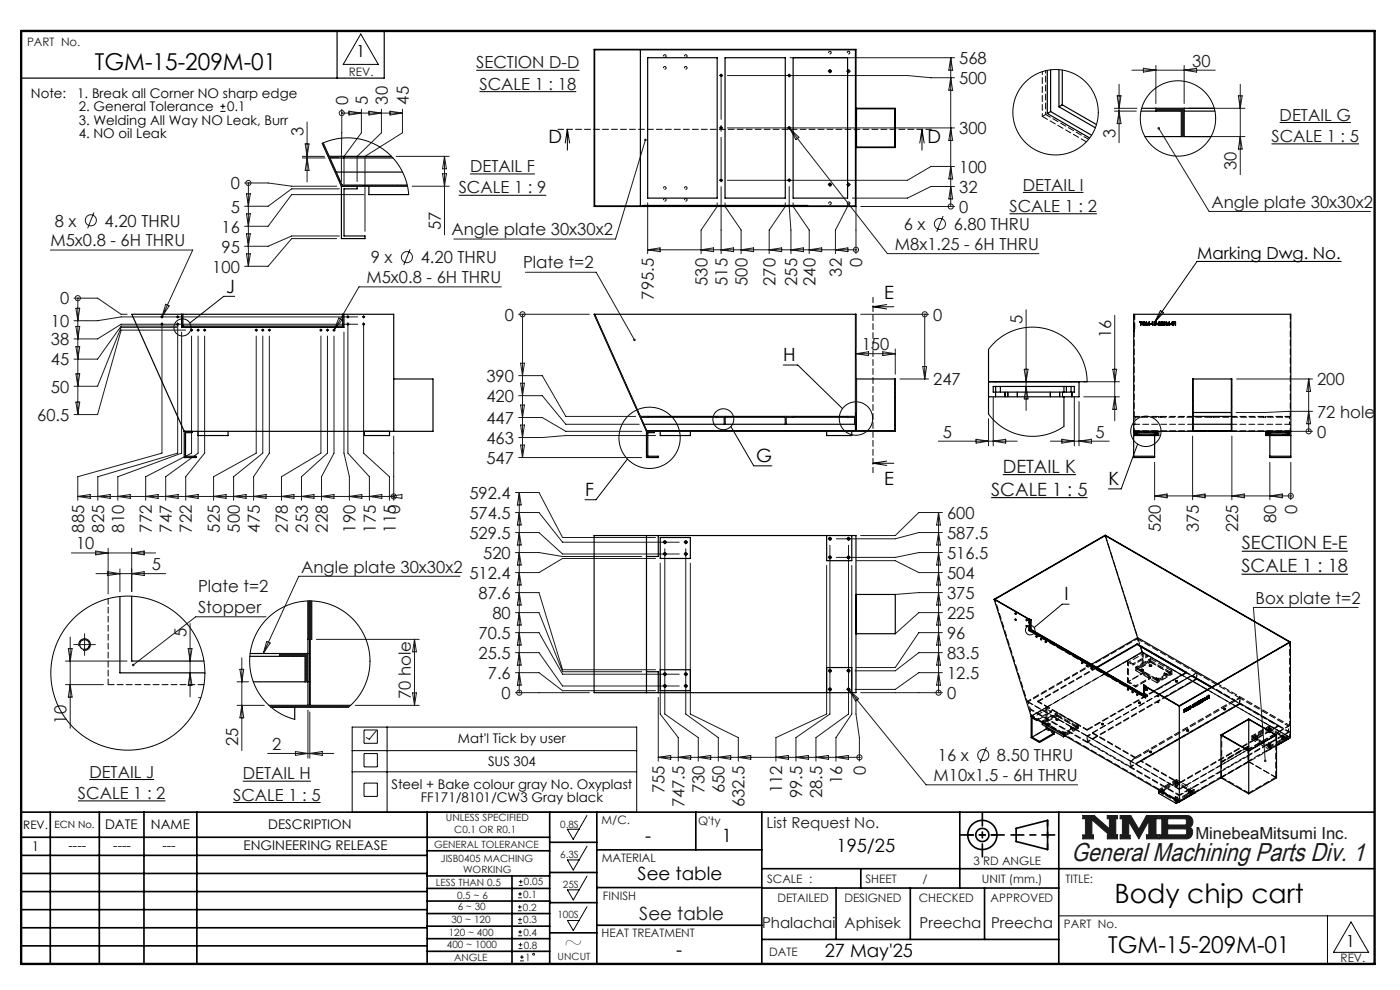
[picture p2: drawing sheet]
<svg xmlns="http://www.w3.org/2000/svg" width="297mm" height="210mm" viewBox="0 0 297 210" stroke-linecap="round" stroke-linejoin="round" font-family="sans-serif">
<defs><g id="words">
<text font-size="5.6" x="236.5" y="191.5">Body chip cart</text>
<text font-size="5.5" fill="#191924" x="227.3" y="182.7">General Machining Parts Div. 1</text>
<g font-size="4.9">
<text x="20.1" y="14.8">TGM-15-209M-01</text>
<text x="119.6" y="201.6">~</text>
<text x="235.1" y="202.1">TGM-15-209M-01</text>
</g>
<g font-size="3.9">
<text x="116.3" y="30.2">D</text>
<text x="196.7" y="30.2">D</text>
<text x="48" y="62.1">J</text>
<text x="187.6" y="63.5">E</text>
<text x="166.2" y="76.6">H</text>
<text x="160.4" y="98">G</text>
<text x="124.1" y="105.2">F</text>
<text x="187.6" y="102.8">E</text>
<text x="235.1" y="102.9">K</text>
<text x="225.8" y="127.4">I</text>
<text x="136.9" y="178.6">-</text>
<text x="153.1" y="178.6">1</text>
<text x="177.5" y="180.8">195/25</text>
<text x="135.3" y="186.6">See table</text>
<text x="143.5" y="202.9">-</text>
<text x="175" y="203.1">27 May'25</text>
</g>
<g font-size="3.9" fill="#191924">
<text x="212.7" y="100.3">DETAIL K</text>
<text x="210.3" y="105.1">SCALE 1 : 5</text>
<text x="263.4" y="116.5">SECTION E-E</text>
<text x="263.4" y="121.4">SCALE 1 : 18</text>
<text x="135.6" y="195.1">See table</text>
</g>
<g font-size="3.5">
<text x="75.6" y="12.1">1</text>
<text x="254" y="54.9">Marking Dwg. No.</text>
<text x="285.5" y="200.9">1</text>
</g>
<g font-size="3.5" fill="#191924">
<text x="101" y="14.5">SECTION D-D</text>
<text x="203.5" y="17.8">500</text>
<text x="203.5" y="13.6">568</text>
<text x="252.9" y="14.1">30</text>
<text x="73.8" y="22.2" transform="rotate(-90 73.8 22.2)">0</text>
<text x="78" y="22.2" transform="rotate(-90 78 22.2)">5</text>
<text x="82.3" y="22.2" transform="rotate(-90 82.3 22.2)">30</text>
<text x="86.7" y="22.2" transform="rotate(-90 86.7 22.2)">45</text>
<text x="101.7" y="19.1">SCALE 1 : 18</text>
<text x="64.4" y="28.8" transform="rotate(-90 64.4 28.8)">3</text>
<text x="203.5" y="28.5">300</text>
<text x="236.6" y="29.3" transform="rotate(-90 236.6 29.3)">3</text>
<text x="271.5" y="25.6">DETAIL G</text>
<text x="269.7" y="30.1">SCALE 1 : 5</text>
<text x="49" y="40.1">0</text>
<text x="97.3" y="41">SCALE 1 : 9</text>
<text x="99.7" y="36.5">DETAIL F</text>
<text x="203.5" y="40.9">32</text>
<text x="203.5" y="36.6">100</text>
<text x="217" y="40.4">DETAIL I</text>
<text x="262.3" y="36.1" transform="rotate(-90 262.3 36.1)">30</text>
<text x="49" y="45.1">5</text>
<text x="203.5" y="45.1">0</text>
<text x="214.1" y="45">SCALE 1 : 2</text>
<text x="257" y="44.1">Angle plate 30x30x2</text>
<text x="10.7" y="52.3">M5x0.8 - 6H THRU</text>
<text x="11.6" y="48.1">8 x</text>
<text x="22.2" y="48.1">4.20 THRU</text>
<text x="47" y="49.3">16</text>
<text x="47" y="53.6">95</text>
<text x="93.5" y="48.8" transform="rotate(-90 93.5 48.8)">57</text>
<text x="95.8" y="49.9">Angle plate 30x30x2</text>
<text x="189.8" y="53">M8x1.25 - 6H THRU</text>
<text x="191.7" y="48.8">6 x</text>
<text x="202.3" y="48.8">6.80 THRU</text>
<text x="45" y="57.8">100</text>
<text x="78.7" y="55.9">9 x</text>
<text x="89.2" y="55.9">4.20 THRU</text>
<text x="111" y="57">Plate t=2</text>
<text x="178.6" y="58.7" transform="rotate(-90 178.6 58.7)">32</text>
<text x="182.9" y="56.7" transform="rotate(-90 182.9 56.7)">0</text>
<text x="12.8" y="64.6">0</text>
<text x="77.7" y="60.1">M5x0.8 - 6H THRU</text>
<text x="138.7" y="63.6" transform="rotate(-90 138.7 63.6)">795.5</text>
<text x="150.1" y="60.6" transform="rotate(-90 150.1 60.6)">530</text>
<text x="154.3" y="60.6" transform="rotate(-90 154.3 60.6)">515</text>
<text x="158.6" y="60.6" transform="rotate(-90 158.6 60.6)">500</text>
<text x="164.5" y="60.6" transform="rotate(-90 164.5 60.6)">270</text>
<text x="169.1" y="60.6" transform="rotate(-90 169.1 60.6)">255</text>
<text x="173" y="60.6" transform="rotate(-90 173 60.6)">240</text>
<text x="10.8" y="69.4">10</text>
<text x="107.1" y="68">0</text>
<text x="198" y="68">0</text>
<text x="216.9" y="68.6" transform="rotate(-90 216.9 68.6)">5</text>
<text x="235.7" y="71.8" transform="rotate(-90 235.7 71.8)">16</text>
<text x="10.8" y="73.2">38</text>
<text x="10.8" y="77.5">45</text>
<text x="182.8" y="74.3">150</text>
<text x="10.8" y="83.3">50</text>
<text x="103.2" y="81">390</text>
<text x="198" y="81.7">247</text>
<text x="279.4" y="81.7">200</text>
<text x="7.9" y="89.3">60.5</text>
<text x="103.2" y="89.9">447</text>
<text x="103.2" y="85.3">420</text>
<text x="279.4" y="88.6">72 hole</text>
<text x="103.2" y="94.1">463</text>
<text x="200" y="92.8">5</text>
<text x="232.4" y="92.8">5</text>
<text x="279.4" y="92.8">0</text>
<text x="103.2" y="98.4">547</text>
<text x="99.6" y="105.8">592.4</text>
<text x="17.8" y="113" transform="rotate(-90 17.8 113)">885</text>
<text x="22.1" y="113" transform="rotate(-90 22.1 113)">825</text>
<text x="26.3" y="113" transform="rotate(-90 26.3 113)">810</text>
<text x="32.2" y="113" transform="rotate(-90 32.2 113)">772</text>
<text x="36.5" y="113" transform="rotate(-90 36.5 113)">747</text>
<text x="40.7" y="113" transform="rotate(-90 40.7 113)">722</text>
<text x="46.6" y="113" transform="rotate(-90 46.6 113)">525</text>
<text x="50.9" y="113" transform="rotate(-90 50.9 113)">500</text>
<text x="55.1" y="113" transform="rotate(-90 55.1 113)">475</text>
<text x="61" y="113" transform="rotate(-90 61 113)">278</text>
<text x="65.3" y="113" transform="rotate(-90 65.3 113)">253</text>
<text x="69.5" y="113" transform="rotate(-90 69.5 113)">228</text>
<text x="75.4" y="113" transform="rotate(-90 75.4 113)">190</text>
<text x="79.7" y="113" transform="rotate(-90 79.7 113)">175</text>
<text x="83.9" y="113" transform="rotate(-90 83.9 113)">115</text>
<text x="84.9" y="109.1" transform="rotate(-90 84.9 109.1)">0</text>
<text x="99.6" y="110">574.5</text>
<text x="200.9" y="110">600</text>
<text x="246.3" y="112.8" transform="rotate(-90 246.3 112.8)">520</text>
<text x="254.3" y="112.8" transform="rotate(-90 254.3 112.8)">375</text>
<text x="262.7" y="112.8" transform="rotate(-90 262.7 112.8)">225</text>
<text x="270.7" y="110.9" transform="rotate(-90 270.7 110.9)">80</text>
<text x="275.2" y="108.9" transform="rotate(-90 275.2 108.9)">0</text>
<text x="16.1" y="116.5">10</text>
<text x="99.6" y="114.3">529.5</text>
<text x="102.5" y="118.5">520</text>
<text x="200.9" y="118.5">516.5</text>
<text x="200.9" y="114.3">587.5</text>
<text x="32.2" y="120.9">5</text>
<text x="42" y="125.5">Plate t=2</text>
<text x="63.9" y="121.4">Angle plate 30x30x2</text>
<text x="99.6" y="122.8">512.4</text>
<text x="200.9" y="122.8">504</text>
<text x="42" y="130.1">Stopper</text>
<text x="101.5" y="127">87.6</text>
<text x="104.5" y="131.3">80</text>
<text x="200.9" y="131.3">225</text>
<text x="200.9" y="127">375</text>
<text x="266.4" y="128.1">Box plate t=2</text>
<text x="39.6" y="135.2" transform="rotate(-90 39.6 135.2)">5</text>
<text x="101.5" y="135.5">70.5</text>
<text x="200.9" y="135.5">96</text>
<text x="101.5" y="139.8">25.5</text>
<text x="200.9" y="139.8">83.5</text>
<text x="87.2" y="148.4" transform="rotate(-90 87.2 148.4)">70 hole</text>
<text x="103.5" y="144">7.6</text>
<text x="106.4" y="148.3">0</text>
<text x="200.9" y="148.3">0</text>
<text x="200.9" y="144">12.5</text>
<text x="14.1" y="153.5" transform="rotate(-90 14.1 153.5)">10</text>
<text x="50.5" y="158.2" transform="rotate(-90 50.5 158.2)">25</text>
<text x="57.8" y="159.1">2</text>
<text x="199" y="161.5">16 x</text>
<text x="211.5" y="161.5">8.50 THRU</text>
<text x="19" y="165">DETAIL J</text>
<text x="51.5" y="165.3">DETAIL H</text>
<text x="178.7" y="166.3" transform="rotate(-90 178.7 166.3)">16</text>
<text x="183.6" y="164.4" transform="rotate(-90 183.6 164.4)">0</text>
<text x="198.1" y="165.7">M10x1.5 - 6H THRU</text>
<text x="16.5" y="169.5">SCALE 1 : 2</text>
<text x="49.4" y="169.9">SCALE 1 : 5</text>
<text x="141" y="168.3" transform="rotate(-90 141 168.3)">755</text>
<text x="145.2" y="171.2" transform="rotate(-90 145.2 171.2)">747.5</text>
<text x="149.5" y="168.3" transform="rotate(-90 149.5 168.3)">730</text>
<text x="153.7" y="168.3" transform="rotate(-90 153.7 168.3)">650</text>
<text x="158" y="171.2" transform="rotate(-90 158 171.2)">632.5</text>
<text x="165.9" y="168.3" transform="rotate(-90 165.9 168.3)">112</text>
<text x="170.2" y="169.3" transform="rotate(-90 170.2 169.3)">99.5</text>
<text x="174.4" y="169.3" transform="rotate(-90 174.4 169.3)">28.5</text>
<text x="253.6" y="178.1">MinebeaMitsumi Inc.</text>
</g>
<g font-size="3.2" fill="#191924">
<text x="162.6" y="175.5">List Request No.</text>
<text x="161.7" y="196.8">Phalachai</text>
<text x="179.2" y="196.8">Aphisek</text>
<text x="195.1" y="196.8">Preecha</text>
<text x="210.2" y="196.8">Preecha</text>
</g>
<g font-size="2.8">
<text x="6.5" y="20.8">Note:</text>
<text x="16.4" y="20.8">1. Break all Corner NO sharp edge</text>
<text x="16.7" y="23.6">2. General Tolerance</text>
<text x="48.2" y="23.6">0.1</text>
<text x="16.7" y="29.3">4. NO oil Leak</text>
<text x="16.7" y="26.4">3. Welding All Way NO Leak, Burr</text>
<text x="97.2" y="157.5">Mat'l Tick by user</text>
<text x="83" y="167.4">Steel + Bake colour gray No. Oxyplast</text>
<text x="103.5" y="162.5">SUS 304</text>
<text x="89.2" y="170.2">FF171/8101/CW3 Gray black</text>
<text x="22.3" y="175.9">DATE</text>
<text x="32" y="175.9">NAME</text>
<text x="56.9" y="175.9">DESCRIPTION</text>
<text x="6.8" y="180.6">1</text>
<text x="14.5" y="180.3">----</text>
<text x="24" y="180.3">----</text>
<text x="34.5" y="180.3">---</text>
<text x="51.7" y="180.3">ENGINEERING RELEASE</text>
</g>
<g font-size="2.5" fill="#191924">
<text x="5.7" y="9.8">PART No.</text>
<text x="74" y="16">REV.</text>
<text x="127.6" y="174.8">M/C.</text>
<text x="148.1" y="175.1">Q'ty</text>
<text x="127.6" y="182.8">MATERIAL</text>
<text x="206.5" y="183.6">3 RD ANGLE</text>
<text x="127.9" y="191">FINISH</text>
<text x="162.7" y="187.2">SCALE :</text>
<text x="164.9" y="191.4">DETAILED</text>
<text x="179.1" y="191.4">DESIGNED</text>
<text x="183.6" y="187.2">SHEET</text>
<text x="194.9" y="191.4">CHECKED</text>
<text x="195.7" y="187.2">/</text>
<text x="208.3" y="187.2">UNIT (mm.)</text>
<text x="210.2" y="191.4">APPROVED</text>
<text x="226" y="187.2">TITLE:</text>
<text x="225.7" y="196.8">PART No.</text>
<text x="127.6" y="198.9">HEAT TREATMENT</text>
<text x="163.2" y="202.9">DATE</text>
<text x="284.4" y="204.1">REV.</text>
</g>
<text font-size="2.5" x="4.9" y="175.9">REV.</text>
<text font-size="2.1" x="11.6" y="175.6">ECN No.</text>
<g font-size="2.1" fill="#191924">
<text x="92.1" y="179.9">GENERAL TOLERANCE</text>
<text x="94.6" y="174.2">UNLESS SPECIFIED</text>
<text x="96.4" y="176.8">C0.1 OR R0.1</text>
<text x="118.8" y="175.5">0.8S</text>
<text x="93.5" y="182.9">JISB0405 MACHING</text>
<text x="98.2" y="185.3">WORKING</text>
<text x="118.8" y="181.9">6.3S</text>
<text x="92.5" y="187.9">LESS THAN 0.5</text>
<text x="97" y="190.7">0.5 ~ 6</text>
<text x="111" y="190.4">0.1</text>
<text x="111.2" y="187.8">0.05</text>
<text x="119.4" y="188.4">25S</text>
<text x="95.8" y="195.8">30 ~ 120</text>
<text x="97.1" y="193.1">6 ~ 30</text>
<text x="110.9" y="193.2">0.2</text>
<text x="111" y="195.9">0.3</text>
<text x="118.2" y="194.8">100S</text>
<text x="94.8" y="201.1">400 ~ 1000</text>
<text x="95.2" y="198.5">120 ~ 400</text>
<text x="96.3" y="203.9">ANGLE</text>
<text x="111" y="198.5">0.4</text>
<text x="111.1" y="201.2">0.8</text>
<text x="111.4" y="203.8">1</text>
<text x="118.3" y="203.7">UNCUT</text>
</g>
</g></defs>
<g fill="none" stroke="#000" stroke-width=".35">
<path d="M4.5 172.3h287.1M4.5 177.6h112.1M10.7 172.3v32.2M21.1 172.3v32.2M30.5 172.3v32.2M41.8 172.3v32.2M90.6 172.3v32.2M116.6 172.3v32.2M116.6 178.7h10M126.6 172.3v32.2M147.6 172.3v8M161.6 172.3v32.2"/>
<path d="M203.6 172.3v16.1M215.6 175.7l6.6-1.7v6.2l-6.6-1.7zM224.6 172.3v32.2M4.5 185.3h86.1M4.5 181.4h86.1M4.5 189.1h86.1M4.5 193h86.1M4.5 196.8h86.1M90.6 199.1h26M90.6 193.8h26M90.6 188.5h26M90.6 191.1h26"/>
<path d="M90.6 180.5h26M90.6 185.8h26M90.6 196.5h26M108.6 185.8v18.5M116.6 185.1h10M116.6 191.5h10M116.6 197.9h10M126.6 196.3h35M126.6 188.3h35M126.6 180.3h35M161.6 184.3h130M161.6 199.3h63"/>
<path d="M161.6 188.4h63M177.4 188.4v10.9M182.6 184.3v4.1M193.1 188.4v10.9M208.9 188.4v10.9M4.5 200.6h86.1M90.6 201.8h26"/>
<circle cx="208.4" cy="177.1" r="3.1"/>
<circle cx="208.4" cy="177.1" r="1.39"/>
</g>
<path d="M229.7 173h2.4l3.3 2.8v-2.1h-.5v-.7h2.2v.7h-.4v3.4h.4v.8h-2.2v-.8h.4l-3.7-3.2v3.2h.4v.8h-2.3v-.8h.6v-3.4h-.6zM237.6 173h2.3l1.7 2.9 1.6-2.9h2.5v.7h-.5v3.4h.5v.8h-2.5v-.8h.5v-3l-2.1 3.8-2.1-3.6v2.9h.3v.7h-2.2v-.8h.5v-3.4h-.5zM245.9 173h6a1.34 1.34 0 0 1 1.1 1 1.34 1.34 0 0 1-.6 1.5 1.33 1.33 0 0 1 .5 1.4 1.33 1.33 0 0 1-1.2 1h-5.8v-.8h.6v-3.4h-.6zM247.7 173.7h3.8l.2 .2v.8l-.3 .3h-3.7zM247.7 175.8h3.8l.2 .3v.7l-.3 .3h-3.7z" fill="none" stroke="#191924" stroke-width=".21"/>
<path d="M76.5 7.2l3.8 6.5h-7.5zM124.5 173l-2.9 5-1.2-2.1h2.4M124.5 179.5l-2.9 5.1-1.2-2.2h2.4M124.5 185.8l-2.9 5.1-1.2-2.1h2.4M124.5 192.3l-2.9 5.1-1.2-2.1h2.4M224.6 194.3h67M281.6 194.3v10.2M286.6 195.6l3.7 6.4h-7.4z" fill="none" stroke="#000" stroke-width=".21"/>
<path d="M4.5 6.6h287.1" fill="none" stroke="#000" stroke-width=".21" stroke-dasharray="6.3 1.3 1.3 1.3" stroke-dashoffset="1.9"/>
<path d="M71.5 6.6v10M81.5 6.6v10h-77" fill="none" stroke="#000" stroke-width=".25"/>
<path d="M205.3 177.1h6.2M222.2 174v6.2" fill="none" stroke="#000" stroke-width=".35" stroke-dasharray="15.2 1.3 1.3 1.3" stroke-dashoffset="14.1"/>
<path d="M203.8 177.1h9.2M208.4 172.5v9.2M214.5 177.1h9.3" fill="none" stroke="#000" stroke-width=".35" stroke-dasharray="15.2 1.3 1.3 1.3" stroke-dashoffset="12.5"/>
<path d="M4.5 6.6h287.1v197.9h-287.1z" fill="none" stroke="#000" stroke-width=".5"/>
<path d="M229.7 173v.7h.6v3.4h-.6v.8h2.3v-.8h-.4v-3.2l3.7 3.2h-.4v.8h2.2v-.8h-.4v-3.4h.4v-.7h-2.2v.7h.5v2.1l-3.3-2.8zM237.6 173v.7h.5v3.4h-.5v.8h2.2v-.7h-.3v-2.9l2.1 3.6 2.1-3.8v3h-.5v.8h2.5v-.8h-.5v-3.4h.5v-.7h-2.5l-1.6 2.9-1.7-2.9zM247.7 175.8h3.8l.2 .3v.7l-.3 .3h-3.7zM245.9 173v.7h.6v3.4h-.6v.8h6.3l.5-.5 .3-.8-.1-.7-.5-.4a1.34 1.34 0 0 0 .6-1.5 1.34 1.34 0 0 0-1.1-1zM247.7 173.7h3.7l.3 .2v.9l-.3 .2h-3.7z" fill-rule="evenodd" fill="#191924"/>
<g fill="none" stroke="#191924" stroke-width=".21">
<path d="M152.8 16h.3M153 15.9v.3M154.3 16h38.2l5 .5h5M167.4 15.9v.3M167.6 12.2h34.9M175.9 15.1h.3M176.1 15v.2M179.9 15.1h.2M180 15v.2M201.7 12.2l.4 2.7h-.8zM201.7 12.2v31.6M201.7 16.5l.4 2.6h-.8z"/>
<path d="M237.4 17.9v12.4M240.1 14.9h17.7M242.6 14.5l2.6 .4-2.6 .4zM245.2 13.9v8.1M251.2 13.9v8.1M251.2 14.9l2.7-.4v.8zM263.1 17.9v19.1M51.9 38.8h5l5 .7h9.5M52.7 38.8v17.7M52.7 38.8h.1M64.1 33.2h4.7M64.1 33.5h4.9"/>
<path d="M64.7 30.5h.9l-.5 2.7zM65.1 25.9v12.7M65.1 33.5l.5 2.6h-.9zM72.5 24h.1M72.5 23.2l-.1 15.3M72.5 24h12.9M74 23.6l2.7 .4-2.7 .4zM76.7 23.2v5l-3.7 5v5.9M78.3 23.6l2.6 .4-2.6 .4zM80.9 23.2v5l-5.1 5v5.3M82.7 23.6l2.7 .4-2.7 .4zM84 33.2h11.3"/>
<path d="M85.4 23.2v5l-8 5v15.9M87.4 39.5h7.9M93.9 36.9h.8l-.4 2.6zM94.3 33.2v16.6M94.3 33.2l.4 2.6h-.8zM136.9 29.7l-6.3 21h-34.3M152.8 38.2h.3M152.8 27.1h.3M153 27v.3M153 38.1v.3M153 39.6v14.2M154.3 27.1h48.2"/>
<path d="M167.3 27l21 26.8h32.1M167.4 39.6v4.2l.4 5v5M167.4 27v.3M167.4 38.1v.3M167.5 27.3l2 1.8-.7 .5zM175.9 39.2h.3M176.1 39v.3M179.9 39.2h.2M180 39v.3M201.7 39.6l.4 2.6h-.8zM201.7 35.3l.4 2.7h-.8zM201.7 27.1l.4 2.7h-.8z"/>
<path d="M202.5 39.6h-5l-5 2.4h-11.7M202.5 35.3h-5l-5 2.9h-38.2M236.4 23.6h4.7M236.4 23h4.8M237 20.3h.8l-.4 2.7zM237.4 23.6l.4 2.6h-.8zM245.8 27.2l10.7 17.7h34.2M252.2 23h11.9M252.2 29h11.9M262.7 20.3h.8l-.4 2.7zM263.1 29l.4 2.6h-.8zM10.7 53h30.2l-6.5 14.1"/>
<path d="M19.9 45.1l-1.3 3.3M52.3 41.1h.8l-.4 2.6zM52.3 45.3h.8l-.4 2.7zM52.3 49.6h.8l-.4 2.6zM52.3 53.8h.8l-.4 2.7zM71.4 50.6h-9.5l-5 5.9h-5M72 40.1h-10.1l-5 3.6h-5M72 50.1h-10.1l-5 2.1h-5M77.3 41.3h-15.4l-5 6.7h-5M87 52.9l-1.3 3.3M111.5 57.8h15l8.1 14.3M137.4 53h44.2"/>
<path d="M137.4 43v10.8M137.4 53l2.6-.4v.8zM148.7 53l2.7-.4v.8zM152.1 43v.8l-3.4 5v5M153 53l2.6-.4v.8zM153.8 43v.8l3.4 5v5M157.2 53l2.7-.4v.8zM163.2 53l2.6-.4v.8zM166.6 43v.8l-3.4 5v5M167.8 53l2.6-.4v.8zM168.3 43v.8l3.4 5v5M171.7 53l2.6-.4v.8z"/>
<path d="M177.2 53l2.7-.4v.8zM179.8 43v.8l-2.6 5v5M181.6 53h.1M181.6 43.8v10M182.6 43.8h19.9M200.1 45.8l-1.4 3.4M201.7 43.8h.1M15.7 63.2h5l5 3.5h1.3M16.1 69.2h.8l-.4 2.7zM16.1 65.4h.8l-.4 2.6zM16.1 73.5h.8l-.4 2.7zM16.1 79.3h.8l-.4 2.6z"/>
<path d="M16.5 63.2v24.7M16.5 63.2h.1M34.4 67.1v.3M34.4 68.5v27.6l-17.9 5v5M34.4 67.1l-.1 .2M35.1 64.5l.8 .4-1.5 2.2zM37.5 69.4h-11.8l-5 12.5h-5M37.7 68.5v27.6l-17 5v5M37.7 67.1v.3M37.8 69.2h-12.1l-5 7h-5M38.5 70.4v25.7l-13.5 5v5M39.4 70h-13.7l-5 17.9h-5"/>
<path d="M40.5 70h.3M40.6 69.9v.3M40.6 71.3v24.8l-9.7 5v5M41.9 70h.3M42 69.9v.3M42 71.3v24.8l-6.8 5v5M43.3 70h.3M43.4 69.9v.3M43.4 71.3v24.8l-4 5v5M54.2 70h.3M54.4 71.3v24.8l-9.1 5v5M54.4 69.9v.3"/>
<path d="M55.6 70h.3M55.7 71.3v24.8l-6.1 5v5M55.7 69.9v.3M57 70h.3M57.1 71.3v24.8l-3.3 5v5M57.1 69.9v.3M67.9 70h.3M68.1 69.9v.3M68.1 71.3v24.8l-8.4 5v5M69.3 70h.3M69.5 69.9v.3M69.5 71.3v24.8l-5.5 5v5"/>
<path d="M70.7 70h.3M70.9 69.9v.3M70.9 71.3v24.8l-2.7 5v5M70.9 69.9l-.1 .2M71.9 67.4l.7 .4-1.7 2.1zM73 70.4v25.7l1.1 5v5M73.8 67.1v.3M73.8 68.5v27.6l4.6 5v5M75.9 68.8h-50.2l-5 3.1h-5M75.9 67.2h-50.2l-5 .8h-5M77 68.8h.3M77 67.2h.3"/>
<path d="M77.1 68.5v27.6l5.5 5v5M77.1 67.1v.3M106.3 60.9h-30.1l-5.3 9M110 66.7h15M110 79.7h5l5 8.6h14.8M110.4 77h.9l-.5 2.7zM110.8 66.7h.1M110.8 66.7v30.4M181.6 75h8.3M181.6 75l2.6-.4v.8zM182.6 66.7h14.4M187.3 74.6l2.6 .4-2.6 .4z"/>
<path d="M189.9 74v5.4M195.8 77.7h.8l-.4 2.7zM196.2 66.7h.1M196.2 66.7v13.7M217.3 78.3h.8l-.4 2.7zM217.7 65.7v21.4M236.1 78.3h.8l-.4 2.7zM236.5 66.9v22.4M16.1 85.3h.8l-.4 2.6zM83.5 92.5v13.6M110 88.6h5l5 2.9h16.1M110 97.1h26.1"/>
<path d="M110 83.9h5l5 6.1h15.6M110.4 85.9h.9l-.5 2.7zM110.4 90.2h.9l-.5 2.6zM110.4 94.4h.9l-.5 2.7zM110.4 81.3h.9l-.5 2.6zM139.1 92.4h-19.1l-5 .4h-5M190.9 80.4h6.1M199 93.6h16.8M207.1 93.2l2.6 .4-2.6 .4zM209.7 88.8v5.8M210.7 84.2v10.4M210.7 93.6l2.7-.4v.8z"/>
<path d="M217.7 82l.4 2.6h-.8zM222.8 93.6h12.5M225.3 93.2l2.6 .4-2.6 .4zM227.9 84.2v10.4M228.9 85.2v9.4M228.9 93.6l2.7-.4v.8zM229.9 84.2h7.6M229.9 81h7.6M236.5 84.2l.4 2.6h-.8zM244.9 98.1v7.9M253 92.5v13.5M261.3 92.5v13.5"/>
<path d="M262.3 80.4h16.1M269.4 98.1v7.9M273.8 98.1v7.9M273.8 91.5h4.6M273.8 91.5h.1M277.6 80.4v11.1M277.6 87.3l.4 2.6h-.8zM277.6 80.4l.4 2.6h-.8zM277.6 91.5h.1M278.4 87.3l-16.2 .2M15.2 117.3h17.8M16.5 105.3h67"/>
<path d="M16.5 105.3l2.6-.4v.8zM20.3 116.9l2.6 .4-2.6 .4zM20.7 105.3l2.7-.4v.8zM22.9 116.3v9.7M25 105.3l2.6-.4v.8zM27.9 116.3v9.2M27.9 117.3l2.7-.4v.8zM30.9 105.3l2.7-.4v.8zM35.2 105.3l2.6-.4v.8zM39.4 105.3l2.6-.4v.8zM45.3 105.3l2.7-.4v.8zM49.6 105.3l2.6-.4v.8z"/>
<path d="M53.8 105.3l2.6-.4v.8zM59.7 105.3l2.7-.4v.8zM64 105.3l2.6-.4v.8zM68.2 105.3l2.7-.4v.8zM74.1 105.3l2.7-.4v.8zM78.4 105.3l2.6-.4v.8zM82.6 105.3l2.7-.4v.8zM83.5 105.3h.1M109.3 117.2h5l5 .8h16.8M109.3 113h5l5 4.5h24.8M109.3 108.7h5l5 6.3h24.8M109.3 104.5h5l5 9.5h19.8"/>
<path d="M110.2 117.2l.4 2.7h-.9zM110.2 113l.4 2.6h-.9zM110.2 108.7l.4 2.7h-.9zM110.2 104.5v42.4M110.2 104.5l.4 2.6h-.9zM139.1 118.5h-19.8l-5 3h-5M140.1 119.5v32l3.8 5v5M141 114.9v.3M141 116.4v35.1l7.1 5v5M145.3 117.5h.3M145.3 115h.3M145.5 116.4v35.1l6.9 5v5"/>
<path d="M145.5 114.9v.3M146.5 119.5v32l10.1 5v5M175.4 119.9v31.6l-10.8 5v5M175.9 118.2h.3M175.9 114.3h.3M176.1 114.2v.2M176.1 115.7v35.8l-7.2 5v5M180 114.2v.2M180 115.7v35.8l-6.9 5v5M180.7 119.9v31.6l-3.4 5v5M181.7 118.9h8.2l5 2.6h5M199.1 108.7v38.2"/>
<path d="M199.1 117.2l.4 2.7h-.8zM199.1 113l.4 2.6h-.8zM199.1 108.7l.4 2.7h-.8zM199.9 117.2h-5l-5 1h-12.5M199.9 113h-5l-5 1.3h-12.5M199.9 108.7h-5l-5 4.9h-7.3M244.9 105.2h28.9M244.9 105.2l2.7-.4v.8zM253 105.2l2.6-.4v.8zM261.3 105.2l2.7-.4v.8zM269.4 105.2l2.6-.4v.8zM273.8 105.2h.1"/>
<path d="M14.5 137.6h.8l-.4 2.6zM14.9 135.1v19.4M16.7 136.7h2.5M17.9 135.5v2.5M20.4 121.7h14.7M22.8 121.3l2.6 .4-2.6 .4zM25.4 120.7v4.8M27.9 121.7l2.7-.4v.8zM39.9 137.6h.8l-.4 2.6zM40.3 132.3v15.5M51.3 139.5v19.7M56.4 130.8h-14.9l-13.2 10.3"/>
<path d="M56.6 136.1l.7 .3-1.5 2.2zM67.1 135.6h21.8M87.9 135.6v14M87.9 135.6l.4 2.7h-.8zM97.6 122.2h-34.2l-7.6 16.4M109.3 138.4h5l5 7.1h24.8M109.3 134.2h5l5 8.8h24.8M109.3 129.9h5l5 12.6h16.8M109.3 125.7h5l5 16.4h19.8M110.2 138.4l.4 2.7h-.9zM110.2 134.2l.4 2.6h-.9zM110.2 129.9l.4 2.7h-.9z"/>
<path d="M110.2 125.7l.4 2.6h-.9zM110.2 121.5l.4 2.6h-.9zM199.1 138.4l.4 2.7h-.8zM199.1 134.2l.4 2.6h-.8zM199.1 129.9l.4 2.7h-.8zM199.1 125.7l.4 2.6h-.8zM199.1 121.5l.4 2.6h-.8zM199.9 138.4h-5l-5 3.9h-8.5M199.9 134.2h-5l-5 7.4h-8.2M199.9 129.9h-5l-5 4.5M199.9 125.7h-5l-5 .4M288.1 128.9h-22.2l2.5 32.5"/>
<path d="M13.9 140.2h13M13.9 145.2h8M14.9 145.2l.4 2.7h-.8zM40.3 142.7l.4 2.7h-.8zM50.3 149.6h5.8M50.3 144.6h2.4M50.9 142h.8l-.4 2.6zM51.3 149.6l.4 2.7h-.8zM56.8 159.8h14M62.7 159.4l2.6 .4-2.6 .4zM65.3 150.6v10.2M65.7 151v9.8"/>
<path d="M65.7 159.8l2.7-.4v.8zM75.4 149.6h13.5M79.8 155l-1.5 1.8-.6-.3M87.5 147h.8l-.4 2.6zM109.3 146.9h15.7M109.3 142.7h5l5 3.8h19.8M110.2 146.9h.1M110.2 142.7l.4 2.6h-.9zM139.6 147.9v13.6M145.3 145.5h.3M145.3 143h.3M175.9 146.2h.3"/>
<path d="M175.9 142.3h.3M179.9 146.1l16.6 20.4h32.1M179.9 146.2h.2M179.9 142.3h.2M180.2 146.4l1.9 1.8-.6 .5zM181.6 147.9v3.6l.7 5v5M182.6 146.9h17.3M199.1 146.9h.1M199.1 142.7l.4 2.6h-.8zM199.9 142.7h-5l-5 3.5h-8.5M209.3 158.5l-1.4 3.4M139.6 160.6h42.7"/>
<path d="M139.6 160.6l2.7-.4v.9zM143.9 160.6l2.6-.4v.9zM148.1 160.6l2.7-.4v.9zM152.4 160.6l2.6-.4v.9zM156.6 160.6l2.7-.4v.9zM164.6 160.6l2.7-.4v.9zM168.9 160.6l2.6-.4v.9zM173.1 160.6l2.6-.4v.9zM177.3 160.6l2.7-.4v.9zM182.3 160.7h.1M109.9 193.2h.8M109.9 192.4h.8"/>
<path d="M109.9 195.9h.8M109.9 195h.8M109.9 190.4h.8M109.9 189.6h.8M109.9 198.5h.8M109.9 197.7h.8M110.1 187.8h.8M110.1 187h.8M110.3 192v.8M110.3 194.6v.9M110.3 189.2v.8M110.3 197.3v.8"/>
<path d="M110.4 200v.8M110.5 186.6v.8M110 201.2h.8M110 200.4h.8M110.3 203.8h.8M110.3 203h.8M110.7 202.6v.8"/>
<circle cx="52.7" cy="38.8" r=".54"/>
<circle cx="72.5" cy="24" r=".54"/>
<circle cx="19.3" cy="46.7" r="1.18"/>
<circle cx="86.3" cy="54.5" r="1.18"/>
<circle cx="181.6" cy="53" r=".54"/>
<circle cx="199.4" cy="47.5" r="1.18"/>
<circle cx="201.7" cy="43.8" r=".54"/>
<circle cx="16.5" cy="63.2" r=".54"/>
<circle cx="110.8" cy="66.7" r=".54"/>
<circle cx="196.2" cy="66.7" r=".54"/>
<circle cx="277.6" cy="91.5" r=".54"/>
<circle cx="83.5" cy="105.3" r=".54"/>
<circle cx="273.8" cy="105.2" r=".54"/>
<circle cx="110.2" cy="146.9" r=".54"/>
<circle cx="199.1" cy="146.9" r=".54"/>
<circle cx="182.3" cy="160.7" r=".54"/>
<circle cx="208.6" cy="160.2" r="1.18"/>
<circle cx="113.2" cy="202.4" r=".2"/>
</g>
<g fill="none" stroke="#000" stroke-width=".21">
<path d="M101 14.9h21.9M101.7 19.4h20.5M140.8 12a.28 .28 0 0 1 .2-.4 .28 .28 0 0 1 .3 .3 .28 .28 0 0 1-.3 .3M140.8 14.5a.28 .28 0 0 1 .2-.4 .28 .28 0 0 1 .3 .3 .28 .28 0 0 1-.3 .3M145.2 14.5a.28 .28 0 0 1 .3-.4 .28 .28 0 0 1 .3 .3 .28 .28 0 0 1-.4 .3M145.2 12a.28 .28 0 0 1 .3-.4 .28 .28 0 0 1 .3 .3 .28 .28 0 0 1-.4 .3M152.8 16.1a.22 .22 0 0 1 .2-.3 .22 .22 0 0 1 .2 .2 .22 .22 0 0 1-.3 .2M167.2 16.1a.22 .22 0 0 1 .2-.3 .22 .22 0 0 1 .2 .2 .22 .22 0 0 1-.2 .2M175.8 11.2a.28 .28 0 0 1 .2-.3 .28 .28 0 0 1 .3 .3 .28 .28 0 0 1-.3 .2M175.8 15.2a.28 .28 0 0 1 .2-.4 .28 .28 0 0 1 .3 .3 .28 .28 0 0 1-.3 .3M179.7 11.2a.28 .28 0 0 1 .3-.3 .28 .28 0 0 1 .3 .3 .28 .28 0 0 1-.4 .2M179.7 15.2a.28 .28 0 0 1 .3-.4 .28 .28 0 0 1 .3 .3 .28 .28 0 0 1-.4 .3"/>
<path d="M46.7 23.6h1.1M46.7 22.6h1.1M47.3 22v1.1M99.7 36.9h13.8M120.4 27.4v4.5M120.4 27.4l.4 2.9M120.4 27.4l-.5 2.9M140.8 40a.28 .28 0 0 1 .2-.4 .28 .28 0 0 1 .3 .3 .28 .28 0 0 1-.3 .3M145.2 40a.28 .28 0 0 1 .3-.4 .28 .28 0 0 1 .3 .3 .28 .28 0 0 1-.4 .3M152.8 27.2a.22 .22 0 0 1 .2-.3 .22 .22 0 0 1 .2 .3 .22 .22 0 0 1-.3 .1M152.8 38.3a.22 .22 0 0 1 .2-.3 .22 .22 0 0 1 .2 .3 .22 .22 0 0 1-.3 .2M167.2 38.3a.22 .22 0 0 1 .2-.3 .22 .22 0 0 1 .2 .3 .22 .22 0 0 1-.2 .2"/>
<path d="M167.2 27.2a.22 .22 0 0 1 .2-.3 .22 .22 0 0 1 .2 .3 .22 .22 0 0 1-.2 .1M175.8 39.2a.28 .28 0 0 1 .2-.3 .28 .28 0 0 1 .3 .3 .28 .28 0 0 1-.3 .2M179.7 39.2a.28 .28 0 0 1 .3-.3 .28 .28 0 0 1 .3 .3 .28 .28 0 0 1-.4 .2M195.6 27.4v4.5M195.6 27.4l.5 2.9M195.6 27.4l-.5 2.9M269.7 30.5h18.6M271.5 26h15.1M97.3 41.4h18.6M140.8 42.5a.28 .28 0 0 1 .2-.4 .28 .28 0 0 1 .3 .3 .28 .28 0 0 1-.3 .3M145.2 42.5a.28 .28 0 0 1 .3-.4 .28 .28 0 0 1 .3 .3 .28 .28 0 0 1-.4 .3M175.8 43.2a.28 .28 0 0 1 .2-.4 .28 .28 0 0 1 .3 .3 .28 .28 0 0 1-.3 .3"/>
<path d="M179.7 43.2a.28 .28 0 0 1 .3-.4 .28 .28 0 0 1 .3 .3 .28 .28 0 0 1-.4 .3M214.1 45.3h18.6M217 40.8h12.8M284.4 55.5h-30.5l-8.9 12.8M34.2 68.8l.2-.1 .1 .1-.2 .1M34.2 67.3l.1-.2h.2l-.2 .3M37.6 67.3l.2-.2v.2l-.1 .1M37.6 68.8l.2-.1v.1l-.1 .1M40.5 70.1l.1-.2 .2 .1-.2 .2M41.9 70.1l.1-.2 .1 .1-.1 .2M43.3 70.1l.1-.2 .1 .1-.1 .2M49.8 62.9h-2.3l-7.2 5.6"/>
<path d="M54.2 70.1l.1-.2 .2 .1-.2 .2M55.6 70.1l.2-.2 .1 .2-.2 .1M57 70.1l.1-.2 .2 .1-.2 .2M67.9 70.1l.3-.2v.2l-.2 .1M69.3 70.1l.2-.2 .1 .2-.2 .1M70.7 70.1l.2-.2 .1 .2-.2 .1M73.7 68.8l.2-.1v.1l-.1 .1M73.7 67.3l.1-.2h.1l-.1 .3M77 67.3l.1-.2h.2l-.2 .3M77 68.8l.2-.1 .1 .1-.2 .1M166.2 77.4h3l9.5 9.3M185.2 65.1h4.4"/>
<path d="M185.2 65.1l2.9 .4M188.1 64.6l-2.9 .5M240.5 69.9h.1M240.5 70.2h.1M240.5 67.1h.1M240.5 67.4h.1M240.5 68.6h.1M240.5 68.9h.1M246.2 65.9l.6 .4-1.8 2zM133.1 97.4l-6.7 8.6h-2.3M155.1 90.5l4.8 8.3h3.9M185.2 98.3h4.4"/>
<path d="M185.2 98.3l2.9 .4M188.1 97.8l-2.9 .5M211.2 83.2v1M213.2 83.2v1M213.8 83.2v1M215.8 83.2v1M222.8 83.2v1M224.8 83.2v1M225.4 83.2v1M227.4 83.2v1M240.9 92.1v.3M241.3 94.2l-3.4 9.5h-2.8"/>
<path d="M241.5 92.1v.3M241.6 92.1v.3M242.2 92.1v.3M244.1 92.1v.3M244.7 92.1v.3M244.9 92.1v.3M245.4 92.1v.3M245.8 88.3v.2M246.3 88.3v.2M256.9 88.3v.2M257.4 88.3v.2M268.1 88.3v.2"/>
<path d="M268.5 88.3v.2M268.9 92.1v.3M269.5 92.1v.3M269.6 92.1v.3M270.2 92.1v.3M272.1 92.1v.3M272.7 92.1v.3M272.9 92.1v.3M273.4 92.1v.3M140.8 117.6a.28 .28 0 0 1 .2-.4 .28 .28 0 0 1 .3 .3 .28 .28 0 0 1-.3 .3M140.8 115.1a.28 .28 0 0 1 .2-.4 .28 .28 0 0 1 .3 .3 .28 .28 0 0 1-.3 .3M145.2 115.1a.28 .28 0 0 1 .3-.4 .28 .28 0 0 1 .3 .3 .28 .28 0 0 1-.4 .3"/>
<path d="M145.2 117.6a.28 .28 0 0 1 .3-.4 .28 .28 0 0 1 .3 .3 .28 .28 0 0 1-.4 .3M175.8 118.3a.28 .28 0 0 1 .2-.3 .28 .28 0 0 1 .3 .3 .28 .28 0 0 1-.3 .2M175.8 114.4a.28 .28 0 0 1 .2-.4 .28 .28 0 0 1 .3 .3 .28 .28 0 0 1-.3 .3M179.7 114.4a.28 .28 0 0 1 .3-.4 .28 .28 0 0 1 .3 .3 .28 .28 0 0 1-.4 .3M179.7 118.3a.28 .28 0 0 1 .3-.3 .28 .28 0 0 1 .3 .3 .28 .28 0 0 1-.4 .2M16.7 137.1a1.25 1.25 0 0 1 1.1-1.6 1.25 1.25 0 0 1 1.4 1.3 1.25 1.25 0 0 1-1.6 1.1M226.8 128.2h-1.5l-5.9 4.9M74.7 154.2h60.4v18.1h-60.4zM74.7 159.2h60.4M77.2 154.8h2.9v2.9h-2.9zM77.2 159.8h2.9v2.9h-2.9zM82.1 154.2v18.1"/>
<path d="M140.8 145.6a.28 .28 0 0 1 .2-.4 .28 .28 0 0 1 .3 .3 .28 .28 0 0 1-.3 .3M140.8 143.1a.28 .28 0 0 1 .2-.4 .28 .28 0 0 1 .3 .3 .28 .28 0 0 1-.3 .3M145.2 143.1a.28 .28 0 0 1 .3-.4 .28 .28 0 0 1 .3 .3 .28 .28 0 0 1-.4 .3M145.2 145.6a.28 .28 0 0 1 .3-.4 .28 .28 0 0 1 .3 .3 .28 .28 0 0 1-.4 .3M175.8 146.3a.28 .28 0 0 1 .2-.3 .28 .28 0 0 1 .3 .3 .28 .28 0 0 1-.3 .2M175.8 142.4a.28 .28 0 0 1 .2-.4 .28 .28 0 0 1 .3 .3 .28 .28 0 0 1-.3 .3M179.7 146.3a.28 .28 0 0 1 .3-.3 .28 .28 0 0 1 .3 .3 .28 .28 0 0 1-.4 .2M179.7 142.4a.28 .28 0 0 1 .3-.4 .28 .28 0 0 1 .3 .3 .28 .28 0 0 1-.4 .3M222.3 153.6v-.1a.24 .24 0 0 1 .4 0 .24 .24 0 0 1 0 .3 .24 .24 0 0 1-.3 0zM224.1 152.6v-.1a.24 .24 0 0 1 .4 0 .24 .24 0 0 1 0 .3 .24 .24 0 0 1-.4 0zM225.4 155.4h.1a.24 .24 0 0 1 .3-.1 .24 .24 0 0 1 .1 .4 .24 .24 0 0 1-.4-.1zM227.2 154.4v-.1a.24 .24 0 0 1 .4 0 .24 .24 0 0 1 0 .3 .24 .24 0 0 1-.3 0z"/>
<path d="M242.1 142.2v-.1a.24 .24 0 0 1 .4-.1 .24 .24 0 0 1 0 .4 .24 .24 0 0 1-.3 0zM243.9 141.1a.24 .24 0 0 1 .4-.1 .24 .24 0 0 1 0 .4 .24 .24 0 0 1-.4 0zM245.2 144l.1-.1a.24 .24 0 0 1 .3 0 .24 .24 0 0 1 .1 .3 .24 .24 0 0 1-.4 0zM247 142.9a.24 .24 0 0 1 .4-.1 .24 .24 0 0 1 0 .4 .24 .24 0 0 1-.3 0zM266.3 156.7h.1a.24 .24 0 0 1 .3-.1 .24 .24 0 0 1 .1 .4 .24 .24 0 0 1-.4 0zM269.1 155.1h.1a.24 .24 0 0 1 .3-.1 .24 .24 0 0 1 .1 .4 .24 .24 0 0 1-.4 0zM269.1 158.4l.1-.1a.24 .24 0 0 1 .3 0 .24 .24 0 0 1 .1 .3 .24 .24 0 0 1-.4 0zM271.9 156.7h.1a.24 .24 0 0 1 .3-.1 .24 .24 0 0 1 0 .4 .24 .24 0 0 1-.3 0zM16.5 169.9h18.6M19 165.4h13.7M49.4 170.2h18.6M51.5 165.7h14.5"/>
<path d="M74.7 163.7h60.4M77.2 166.1h2.9v2.8h-2.9zM246.5 168.2l.1-.1a.24 .24 0 0 1 .3 0 .24 .24 0 0 1 .1 .3 .24 .24 0 0 1-.4 0zM249.3 166.6l.1-.1a.24 .24 0 0 1 .3 0 .24 .24 0 0 1 .1 .3 .24 .24 0 0 1-.4 0zM249.3 169.8h.1a.24 .24 0 0 1 .3-.1 .24 .24 0 0 1 .1 .3 .24 .24 0 0 1-.4 0zM252.1 168.2l.1-.1a.24 .24 0 0 1 .3 0 .24 .24 0 0 1 0 .3 .24 .24 0 0 1-.3 0z"/>
<circle cx="38.7" cy="69.5" r="1.82"/>
<circle cx="137.8" cy="92.9" r="6.5"/>
<circle cx="153.4" cy="88.9" r="2.22"/>
<circle cx="181.6" cy="88.8" r="3.5"/>
<circle cx="243.1" cy="91.5" r="3.2"/>
<circle cx="215.4" cy="131.4" r=".12"/>
<circle cx="215.4" cy="130.2" r=".12"/>
<circle cx="217.8" cy="132.8" r=".12"/>
<circle cx="217.8" cy="131.5" r=".12"/>
<circle cx="218.6" cy="133.7" r="1.01"/>
<circle cx="219.9" cy="135" r=".12"/>
<circle cx="220.8" cy="135.6" r=".12"/>
<circle cx="221.8" cy="136.1" r=".12"/>
<circle cx="229.6" cy="140.6" r=".12"/>
<circle cx="230.6" cy="141.2" r=".12"/>
<circle cx="231.5" cy="141.8" r=".12"/>
<circle cx="233.9" cy="153.5" r=".18"/>
<circle cx="239.3" cy="146.2" r=".12"/>
<circle cx="240.3" cy="146.8" r=".12"/>
<circle cx="241.2" cy="147.4" r=".12"/>
<circle cx="241.8" cy="149" r=".18"/>
<circle cx="243.3" cy="146.3" r=".12"/>
<circle cx="243.3" cy="147.5" r=".12"/>
<circle cx="244.1" cy="159.4" r=".18"/>
<circle cx="245.7" cy="147.6" r=".12"/>
<circle cx="245.7" cy="148.9" r=".12"/>
<circle cx="249.6" cy="144.4" r=".18"/>
<circle cx="252" cy="154.9" r=".18"/>
<circle cx="259.8" cy="150.3" r=".18"/>
</g>
<path d="M210.3 105.6h20.4M212.7 100.7h15.6M263.4 116.9h22.5M263.4 121.8h22.6" fill="none" stroke="#000" stroke-width=".24"/>
<path d="M197.6 27.4h-79.2M185.2 63.1v37.2" fill="none" stroke="#000" stroke-width=".21" stroke-dasharray="1.3 .6" stroke-dashoffset=".1"/>
<g fill="none" stroke="#191924" stroke-width=".21" stroke-dasharray="15.2 1.3 1.3 1.3">
<path d="M152.7 16h.1M153 15.7h.1M153 16.3v.1M153.3 16h.1M167.1 16h.1M167.4 15.7h.1M167.4 16.3v.1M167.7 16h.1M175.8 15.1h-.1M176.1 14.8v-.1M176.1 15.4v.1M176.3 15.1h.1"/>
<path d="M179.7 15.1h-.1M180 14.8v-.1M180 15.4v.1M180.3 15.1h.1M152.7 27.1h.1M152.7 38.2h.1M153 26.9v-.1M153 27.4v.1M153 38.5v.1M153.3 27.1h.1M153.3 38.2h.1M167.1 38.2h.1"/>
<path d="M167.1 27.1h.1M167.4 38v-.1M167.4 38.5v.1M167.4 26.9v-.1M167.4 27.4v.1M167.7 38.2h.1M167.7 27.1h.1M175.8 39.2h-.1M176.1 38.9v-.1M176.1 39.4v.1M176.3 39.2h.1M179.7 39.2h-.1"/>
<path d="M180 38.9v-.1M180 39.4v.1M180.3 39.2h.1M34.2 68.8h-.1M34.2 67.2h-.1M34.4 68.6v-.1M34.4 68.9v.1M34.4 67.1v-.1M34.4 67.4v.1M34.5 68.8h.1M34.5 67.2h.1M37.6 67.2h-.2"/>
<path d="M37.6 68.8h-.2M37.7 67.1v-.1M37.7 67.4v.1M37.7 68.6v-.1M37.7 68.9v.1M37.8 67.2h.1M37.8 68.8h.1M40.5 70h-.1M40.6 69.9v-.1M40.6 70.2v.1M40.8 70h.1M41.9 70h-.1"/>
<path d="M42 69.9v-.1M42 70.2v.1M42.2 70h.1M43.3 70h-.1M43.4 69.9v-.1M43.4 70.2v.1M43.6 70h.1M54.2 70h-.1M54.4 69.9v-.1M54.4 70.2v.1M54.5 70h.1M55.6 70h-.1"/>
<path d="M55.7 69.9v-.1M55.7 70.2v.1M55.9 70h.1M57 70h-.1M57.1 69.9v-.1M57.1 70.2v.1M57.3 70h.1M67.9 70h-.1M68.1 69.9v-.1M68.1 70.2v.1M68.2 70h.1M69.3 70h-.1"/>
<path d="M69.5 69.9v-.1M69.5 70.2v.1M69.6 70h.1M70.7 70h-.1M70.9 69.9v-.1M70.9 70.2v.1M71 70h.1M73.7 68.8h-.2M73.7 67.2h-.2M73.8 68.6v-.1M73.8 68.9v.1M73.8 67.1v-.1"/>
<path d="M73.8 67.4v.1M73.9 68.8h.2M73.9 67.2h.2M77 67.2h-.1M77 68.8h-.1M77.1 67.1v-.1M77.1 67.4v.1M77.1 68.6v-.1M77.1 68.9v.1M77.3 67.2h.1M77.3 68.8h.1M140.8 117.5h-.1"/>
<path d="M140.8 115h-.1M141 117.2v-.1M141 117.8v.1M141 114.7v-.1M141 115.3v.1M141.3 117.5h.1M141.3 115h.1M145.2 115h-.1M145.2 117.5h-.1M145.5 114.7v-.1M145.5 115.3v.1M145.5 117.2v-.1"/>
<path d="M145.5 117.8v.1M145.8 115h.1M145.8 117.5h.1M175.8 118.2h-.1M175.8 114.3h-.1M176.1 118v-.1M176.1 118.5v.1M176.1 114v-.1M176.1 114.6v.1M176.3 118.2h.1M176.3 114.3h.1M179.7 114.3h-.1"/>
<path d="M179.7 118.2h-.1M180 114v-.1M180 114.6v.1M180 118v-.1M180 118.5v.1M180.3 114.3h.1M180.3 118.2h.1M16.7 136.7h-1.1M17.9 135.5v-1.1M17.9 138v1M19.2 136.7h1M42.6 148h-.5"/>
<path d="M140.8 145.5h-.1M140.8 143h-.1M141 145.2v-.1M141 145.8v.1M141 142.7v-.1M141 143.3v.1M141.3 145.5h.1M141.3 143h.1M145.2 143h-.1M145.2 145.5h-.1M145.5 142.7v-.1M145.5 143.3v.1"/>
<path d="M145.5 145.2v-.1M145.5 145.8v.1M145.8 143h.1M145.8 145.5h.1M175.8 146.2h-.1M175.8 142.3h-.1M176.1 146v-.1M176.1 146.5v.1M176.1 142v-.1M176.1 142.6v.1M176.3 146.2h.1M176.3 142.3h.1"/>
<path d="M179.7 146.2h-.1M179.7 142.3h-.1M180 146v-.1M180 146.5v.1M180 142v-.1M180 142.6v.1M180.3 146.2h.1M180.3 142.3h.1"/>
</g>
<path d="M153 38v-21.5" fill="none" stroke="#191924" stroke-width=".21" stroke-dasharray="15.2 1.3 1.3 1.3" stroke-dashoffset="6.4"/>
<g fill="#191924">
<path d="M134.4 71.9l-.1 .3 .4 .1-.1-.2 .1 .2 .1-.4zM245.6 27a.27 .27 0 0 0 .1 .5 .27 .27 0 0 0 .4-.3 .27 .27 0 0 0-.4-.2l.1 .2z"/>
<path d="M136.7 29.5a.27 .27 0 0 0 .1 .4 .27 .27 0 0 0 .4-.1 .27 .27 0 0 0-.2-.4l-.1 .3 .1-.3zM268.2 161.2v.4l.2 .1v-.3v.3l.2-.1v-.4zM28.1 140.9l-.1 .3 .3-.1-.3 .1a.27 .27 0 0 0 .4 .1 .27 .27 0 0 0 .1-.4 .27 .27 0 0 0-.4 0z"/>
</g>
<g fill="none" stroke="#000" stroke-width=".25">
<path d="M126 10.5h55.6v33.3h-55.6zM126.2 10.6h55.3v33.1h-55.3zM135.8 10.6v33.1M137.4 12.2h14.7v29.8h-14.7zM153.8 12.2h12.8v29.8h-12.8zM168.3 12.2h11.5v29.8h-11.5zM179.8 15v.2M222.2 14.9v9.2M222.9 14.8v8.9M224.6 14.8v7.8M225.4 14.9v7.3M68.4 30.4l4 9.1"/>
<path d="M68.6 30.3l1.2 2.9h13.2M71.3 36.5h14.1M72.4 39.5v11.1h5v-.5h-4.4v-10h2.8v-.6M72.9 33.2v.3M78.3 39.5v1.8h8.4M83.4 33.5h-13.4l2.6 5.8h13.8M86.4 39.5h-14M179.8 39v.3M181.6 23h8.3v8.3h-8.3M181.7 23.1h8.1v8.1h-8.1zM222.2 24.1l9 5.2M222.9 23.7l-.7 .4"/>
<path d="M222.9 23.7l8.7 5M224.6 22.6l7.8 4.5M225.4 22.2l-.8 .4M225.4 22.2l7.2 4.2M242.1 23.6h8.5v5.4M242.2 23h15.4M242.9 29h14M245.2 23v.6M251.2 23v6M251.2 23.6h6.5M136.3 43.7v-.1h35v.1M136.6 43.7v.1"/>
<path d="M136.9 43.6v.1M170.8 43.6v.1M171 43.7v.1M38.5 66.7v2.7h34.5v-2.7M38.8 66.7v2.5h33.9v-2.5M126.2 66.7l9.6 21.6h45.7M181.5 66.7v24.7M209.7 74.1v13.7M241.8 68.3h.4h-.2v.7v-.7zM242.4 68.3l.6 .1a.34 .34 0 0 0-.5 0 .34 .34 0 0 0-.1 .5h.4l.1-.2-.2-.1h.3a.37 .37 0 0 1-.5 .4 .37 .37 0 0 1-.1-.7zM243.2 68.3l-.1 .7 .1-.5 .3 .5M243.2 68.3h.1"/>
<path d="M243.2 68.3l.3 .5 .3-.5M243.5 69h.1M243.8 68.3h.1M243.8 68.3l.1 .7-.1-.5-.3 .5M244 68.7h.2zM244.5 68.3h.1v.7zM245 68.3h.3h-.3v.2a.23 .23 0 0 1 .3 .2 .23 .23 0 0 1-.2 .3 .23 .23 0 0 1-.2-.2l.1 .1a.18 .18 0 0 0 .2-.1 .18 .18 0 0 0 0-.2 .18 .18 0 0 0-.3 0zM245.4 68.7h.3zM245.8 68.3a.24 .24 0 0 1 .4 .1 .24 .24 0 0 1-.2 .3l-.1 .2 .3 .1h-.5l.4-.5-.1-.2-.3 .2zM246.4 68.4a.24 .24 0 0 1 .3 .2 .24 .24 0 0 1-.4 .2zM246.9 68.3a.23 .23 0 0 1 .3 0 .23 .23 0 0 1 0 .4l-.2 .3 .1-.3a.22 .22 0 0 1-.3-.1 .22 .22 0 0 1 .1-.3zM247.5 68.3l-.1 .7 .1-.5 .3 .5 .2-.5 .2 .5-.1-.7"/>
<path d="M247.5 68.3h.1M247.5 68.3l.3 .5 .3-.5M248.1 68.3h.1M248.2 68.7h.3zM248.7 68.4a.24 .24 0 0 1 .3 .2 .24 .24 0 0 1-.3 .2zM249.3 68.3h.1v.7zM39.1 91.5l-11.1-24.8h55.5v24.8M39.1 91.5v5.6h2.5v-.3h-2.2v-5h1.3v-.3M42 91.5v.9h6.4v-.9M77.3 91.5v.9h5.3v-.9M83.5 80.4h8.4v11.1h-52.8M136.6 90h44.9"/>
<path d="M137.1 91.5l-11.1-24.8h55.6v24.8M137.1 91.5v5.6h2.5v-.3h-2.2v-5h1.4v-.3M137.4 88.3v.2M140.1 91.5v.9h6.4v-.9M152.1 88.3v.2M153.8 88.3v1.7M153.8 88.5h12.8M166.6 88.3v1.7M166.8 90v-1.5h14.5v1.5M168.3 88.3v.2M175.4 91.5v.9h5.3v-.9M179.8 88.3v.2"/>
<path d="M181.6 80.4h8.3v11.1h-52.8M181.7 80.4v7.1h-.2M189.8 80.4v11h-52.6l-1.3-2.9h17.7v1.5M210.7 82h17.2v1.2h-17.2zM211.2 81h.1M211.2 82v1.2M212.2 82v1.2M225.7 82v1.2M225.7 84.2v6.2M226.2 82v1.2M227.2 81h.1M227.2 82v1.2"/>
<path d="M228.9 81v3.2h-19.2M230.6 81h-20.9M240.5 96.8h4.4M240.8 91.8h4.8v.3h-4.8zM240.9 91.5h.1M240.9 91.8v.3M241.2 91.8v.3M244.9 92.4v4.7h-4.4v-30.4h33.3v30.4h-4.4v-4.7M244.9 91.8v.3M245.1 91.8v.3M245.4 91.5h.1M245.4 91.8v.3"/>
<path d="M245.8 91.5v.9h-5.3M253 91.5v-11.1h8.3v11.1M253.1 80.4v11h8.1v-11M253.1 87.5h8.1M253.1 88.3h8.1M253.1 90h8.1M268.5 91.5v.9h5.3M268.8 91.8h4.8v.3h-4.8zM269 91.5h.1M269 91.8v.3M269.2 91.8v.3M269.4 96.8h4.4"/>
<path d="M269.4 91.8v.3M273.1 91.8v.3M273.4 91.5h.1M273.4 91.8v.3M273.8 91.5h-33.3M126 113.6h55.6v33.3h-55.6zM137.1 113.6v33.3M139.6 113.6v4.4h-2.5M140.1 114h6.4v4.5h-6.4zM175.4 113.6v5.3h5.3v-5.3M179.8 118.1v.3M234.5 113.6l-23.4 13.5 7.5 4.4"/>
<path d="M234.5 113.6l39.1 22.6-23.4 13.5-7.6-4.4M234.5 113.6l6.8 21.7M25.4 126.5v16.2h18.1M27.9 126.5v13.7h15.4M53 139.2h11.7v5.4M53.1 138.6h12.2M59.3 138.6v.6M65.3 127.5v22.1M65.7 127.5v22.5M66.1 127.5v8.1h-.8M181.6 126.1h8.3v8.3h-8.3M210.9 127.1l7.5 4.3"/>
<path d="M210.9 127.1l7.9 24.8M210.9 127.1l23.6-13.6 39.3 22.7M215.4 131.4l.1 .2zM215.4 130.1l.1 .2zM215.4 130.1l.1 .1M215.4 131.4l.1 .1M217.7 131.5l.1 .2zM217.7 132.7l.1 .2zM217.8 131.5l.1 .1M217.8 132.7l.1 .2M218.2 131.3l.5 .2M218.4 133.7l24.3 14.1v-2.3"/>
<path d="M218.4 131.4v2.3M218.4 133.7h.1M218.4 133.7l24.3 14M218.6 131.5v2M218.6 133.5l24 13.9v-2.1M218.7 133.5h-.1M218.7 133.5l23.9 13.8M218.7 131.5h-.1M218.7 131.5v2M219.8 134.9l.1 .2zM219.9 134.9v.2M220.8 135.5l.1 .2z"/>
<path d="M220.8 135.5l.1 .2M221.8 136.1l.1 .2zM221.8 136.1l.1 .1M241.2 136.6l10.5 6-6.9 4M241.2 136.6l-8.6 4.9M241.2 136.6v.1M241.2 136.7l-8.4 4.9M241.2 136.7l10.4 6M241.3 135.3l-9.7 5.6M241.3 135.3l17 9.7M241.7 137h.1M241.9 137.1l.4 1.2"/>
<path d="M242.3 138.3l-7.6 4.4M242.3 138.3l8.4 4.9M273.8 136.2l-23.6 13.6M273.8 136.2v20.3l-3 1.7 2.3-1.4M53.7 144.6h11.6M57.1 149.6h17.3M57.5 150h16.4M62.5 150v2.6M137.1 142.5h2.5v4.4M140.1 142.1h6.4v4.4h-6.4zM175.4 146.9v-5.3h5.3v5.3M179.8 142.2v.2"/>
<path d="M218.8 151.9l31.4 18.2M218.8 151.9v4.6l1.7 1M218.8 151.9h.1M219 156.4l1.5 .9M219.9 152.6v.2M219.9 152.8l-.9-.5v4.1M219.9 152.6h.1M220.1 152.7l-.2 .1M220.5 157.3v.2M221.1 153.3v.4l4.5 2.6M222.1 154.6l-3.1 1.8M222.1 154.3v.3"/>
<path d="M222.1 154.6l1.6 .9M223.7 155.5v.2l-3.2 1.8M223.7 155.5l-3.2 1.8M225.6 155.9v.4M226 156.1l-.4 .2M229.5 140.5l.1 .2zM229.6 140.5v.2M230.5 141.1l.1 .2zM230.5 141.1l.1 .2M231.5 141.7l.1 .2zM231.5 141.7l.1 .1M239.2 146.1l.1 .2z"/>
<path d="M239.3 146.1v.2M240.2 146.7l.1 .2zM240.2 146.7l.1 .2M241.2 147.3l.1 .2zM241.2 147.3l.1 .1M242.6 145.3l.5 .2M242.7 145.5l7.5 4.3M242.8 145.5h-.1M243.1 145.5l-.1 .1M243.1 145.5v.1M243.2 147.5l.2 .2zM243.2 146.2l.2 .2z"/>
<path d="M243.3 146.2l.1 .1M243.3 147.5l.1 .1M245.6 147.6l.1 .2zM245.6 148.8l.1 .2zM245.7 147.6v.1M245.7 148.8v.2M249.4 144.5h.3M250.2 149.8v20.3M251.1 150.6h.1M251.2 150.6h-.1M251.2 150.6h.1M251.2 150.6l.1 .5"/>
<path d="M251.3 150.5v.6M251.3 151.1h.1M251.3 150.5h.1M251.4 150.5h.1M251.4 150.5l-.3 .1M251.4 150.7l.1 .1M251.5 150.7h.1M251.5 150.8h.1M251.7 150.3l-.2 .4M251.7 150.3h.1M251.7 150.8l-.2 .1M251.7 150.8h.1"/>
<path d="M251.9 150.3h.1M251.9 150.3h-.2M251.9 150.3a.32 .32 0 0 0-.4 0 .32 .32 0 0 0-.1 .4M251.9 150.5h.1M251.9 150.5h-.2l.2-.1-.2 .4M251.9 150.5l-.2 .3-.2-.1M252.1 150.6h.1M252.1 150.2h.1M252.1 150.2l.2 .3M252.1 150.2v.4M252.3 150.4h.1M252.3 150.4l-.2-.4v.6"/>
<path d="M252.3 150.5h.1M252.5 149.9l-.2 .6M252.5 149.9h.1M252.5 149.8l-.2 .6M252.5 149.8l.1 .5M252.5 149.8h.1M252.6 150.3h.1M252.6 150l.2-.1zM252.8 150h.1M252.9 143.3l4.2 2.4M252.9 143.3l-7 4M252.9 143.3v.1l4.1 2.4"/>
<path d="M253 149.5h.1M253 149.5l.1 .5M253 144.5l3.1 1.8M253.1 150h.1M253.3 149.8v.1M253.4 149.5h.1M253.4 149.3v.2M253.4 149.3h.1M253.4 149.8h.1M253.4 149.8l-.1 .1M253.4 149.5l.1 .1M253.5 149.4l-.1 .1"/>
<path d="M253.5 149.6l-.2 .3M253.5 149.4l.1 .1M253.6 149.2h.1M253.6 149.2l-.2 .1-.1 .3 .1-.1M253.6 149.2l-.2 .1M253.6 149.5h.1M253.6 149.5l-.2 .3M253.6 149.4l.2-.1zM253.8 149.4h.1M253.9 144h.1M253.9 144l-6.8 3.9M253.9 149.1h.1"/>
<path d="M254 149.4h.1M254 148.9h.1M254 148.9l.1 .3M254 148.9l-.1 .2M254.1 149.2h.1M254.1 149.2l-.2 .4 .3-.2M254.1 148.9h-.1M254.2 149h.1M254.2 149l-.1 .2M254.2 149l-.2-.1-.1 .2M254.2 149.4h-.2M254.2 149.4h.1"/>
<path d="M254.3 149h.1M254.4 149.3h.1M254.4 149.3h-.1M254.4 148.7l-.1 .3M254.4 148.7l.1 .2M254.4 148.7h.1M254.5 148.9l-.1 .3-.1-.2M254.6 148.9h.1M254.6 148.9l-.1-.3-.2 .1v.6M254.6 148.9l-.2 .4M254.7 148.7h.1M254.7 149.1h.1"/>
<path d="M254.8 148.8h.1M254.8 148.8h-.1M254.8 148.5l.1 .1-.2 .1M254.8 148.5l-.1 .2M254.8 148.5h.1M254.8 148.7h.1M254.8 148.7v.1M254.9 148.7h.1M254.9 148.7l-.2 .4M255 148.5h.1M255 148.5h-.3v.3M255 148.5l-.1 .2"/>
<path d="M255.1 148.9h.1M255.1 148.3v.6M255.1 148.3l.2 .3M255.1 148.3h.1M255.1 148.4v.5M255.1 148.4h.1M255.1 148.4l.2 .3M255.3 148.6h.1M255.3 148.7h.1M255.5 148.2l-.2 .5M255.5 148.2h.1M255.5 148.2l.1 .4"/>
<path d="M255.5 148l-.2 .6M255.5 148h.1M255.5 148l.1 .6M255.6 148.6h.1M255.7 148.3l.1-.1zM255.8 148.2h.1M255.9 148.1l.1 .2M255.9 148.1h.1M255.9 148.3h.1M256 148.3h.1M256.1 147.8l-.2 .3M256.1 147.8h.1"/>
<path d="M256.1 147.8l.1 .3-.2 .2M256.2 147.9h.1M256.2 147.9l-.1-.2-.1 .1v.5M256.2 147.9l-.2 .4M256.4 147.6h.1M256.4 147.6l.1 .5M256.5 148.1h.1M259 155.9l5.9-3.4 5.9 3.4M259 155.9l5.9 3.4M259 155.9v9.1M259.2 155.9l5.7-3.3 5.7 3.3-5.7 3.3zM264.8 159l-.2 .1"/>
<path d="M264.8 158.5v.6M264.8 158.4v.8M264.9 152.6v5.8l-.7 .4M264.9 159.3v9.1M270.8 155.9l-5.9 3.4M270.8 155.9v9.1l-5.9 3.4M273.1 156.8h.1M245.8 167.5v.8l3.8 2.1M245.8 167.5l3.8 2.2M245.8 167.5h.1M249.6 169.7v.7M249.6 169.7h.1"/>
<path d="M249.7 169.8v.3l.3-.1M249.7 169.8h.1M253.3 168.3h.1M253.3 168.3l-3.7 2.1M259 165l-8.8 5.1M259 165l5.9 3.4"/>
<circle cx="153" cy="16" r=".19"/>
<circle cx="167.4" cy="16" r=".19"/>
<circle cx="176.1" cy="15.1" r=".24"/>
<circle cx="153" cy="38.2" r=".19"/>
<circle cx="153" cy="27.1" r=".19"/>
<circle cx="167.4" cy="38.2" r=".19"/>
<circle cx="167.4" cy="27.1" r=".19"/>
<circle cx="176.1" cy="39.2" r=".24"/>
<circle cx="34.4" cy="67.2" r=".12"/>
<circle cx="34.4" cy="68.8" r=".12"/>
<circle cx="37.7" cy="67.2" r=".12"/>
<circle cx="37.7" cy="68.8" r=".12"/>
<circle cx="40.6" cy="70" r=".12"/>
<circle cx="42" cy="70" r=".12"/>
<circle cx="43.4" cy="70" r=".12"/>
<circle cx="54.4" cy="70" r=".12"/>
<circle cx="55.7" cy="70" r=".12"/>
<circle cx="57.1" cy="70" r=".12"/>
<circle cx="68.1" cy="70" r=".12"/>
<circle cx="69.5" cy="70" r=".12"/>
<circle cx="70.9" cy="70" r=".12"/>
<circle cx="73.8" cy="67.2" r=".12"/>
<circle cx="73.8" cy="68.8" r=".12"/>
<circle cx="77.1" cy="67.2" r=".12"/>
<circle cx="77.1" cy="68.8" r=".12"/>
<circle cx="246.5" cy="68.6" r=".34"/>
<circle cx="247" cy="68.5" r=".15"/>
<circle cx="248.8" cy="68.6" r=".34"/>
<circle cx="141" cy="117.5" r=".24"/>
<circle cx="141" cy="115" r=".24"/>
<circle cx="145.5" cy="117.5" r=".24"/>
<circle cx="145.5" cy="115" r=".24"/>
<circle cx="176.1" cy="114.3" r=".24"/>
<circle cx="176.1" cy="118.2" r=".24"/>
<circle cx="180" cy="114.3" r=".24"/>
<circle cx="180" cy="118.2" r=".24"/>
<circle cx="17.9" cy="136.7" r="1.05"/>
<circle cx="141" cy="145.5" r=".24"/>
<circle cx="141" cy="143" r=".24"/>
<circle cx="145.5" cy="145.5" r=".24"/>
<circle cx="145.5" cy="143" r=".24"/>
<circle cx="176.1" cy="142.3" r=".24"/>
<circle cx="176.1" cy="146.2" r=".24"/>
<circle cx="180" cy="142.3" r=".24"/>
<circle cx="180" cy="146.2" r=".24"/>
<circle cx="249.6" cy="144.4" r=".17"/>
</g>
<g fill="none" stroke="#191924" stroke-width=".21">
<path d="M68.6 30.4l-.2 .1M68.7 30.6l-.2 .1M68.8 30.8l-.2 .1M68.8 31l-.1 .1M68.9 31.2l-.1 .1M69 31.4l-.1 .1M69.1 31.5l-.2 .2M69.2 31.7l-.2 .2M69.3 31.9l-.2 .2M69.4 32.1l-.2 .2M69.5 32.3l-.2 .2M69.5 32.5l-.1 .2"/>
<path d="M69.6 32.7l-.1 .2M69.7 32.9l-.2 .2M69.8 33.1l-.2 .2M70 33.2l-.3 .3M70.1 33.7l-.2 .1M70.2 33.9l-.2 .1M70.2 34.1l-.1 .1M70.3 33.2l-.5 .5M70.3 34.3l-.1 .1M70.4 34.5l-.2 .1M70.5 34.6l-.2 .2M70.6 33.2l-.4 .3"/>
<path d="M70.6 34.8l-.2 .2M70.7 35l-.2 .2M70.8 35.2l-.2 .2M70.8 35.4l-.1 .2M70.9 33.2l-.4 .3M70.9 35.6l-.1 .2M71 35.8l-.2 .2M71.1 36l-.2 .2M71.1 33.2l-.3 .3M71.2 36.2l-.2 .2M71.3 36.4l-.2 .2M71.4 36.6l-.2 .2"/>
<path d="M71.4 33.2l-.3 .3M71.5 36.8l-.2 .1M71.5 37l-.1 .1M71.6 37.2l-.1 .1M71.7 33.2l-.3 .3M71.7 37.4l-.2 .1M71.8 37.6l-.2 .1M71.9 37.7l-.2 .2M71.9 33.2l-.3 .3M71.9 33.5h.1M71.9 38l-.1 .1M71.9 38.3h.1"/>
<path d="M72 33.2h.1M72.2 38.5l-.1 .2M72.3 33.2h.1M72.3 38.7l-.1 .2M72.4 38.9l-.2 .2M72.5 39.1l-.2 .2M72.6 39.3l-.2 .2M72.9 39.3l-.2 .2M73.2 39.3l-.3 .2M73.4 39.3l-.2 .2M73.7 39.3l-.2 .2M74 39.3l-.2 .2"/>
<path d="M74.3 39.3l-.2 .2M74.6 39.3l-.3 .2M74.8 39.3l-.2 .2M75.1 39.3l-.2 .2M75.4 39.3l-.2 .2M75.7 39.3l-.2 .2M76 39.3l-.3 .2M76.2 39.3l-.2 .2M76.5 39.3l-.2 .2M76.8 39.3l-.2 .2M76.9 39.4v.1M77.9 39.3h.1"/>
<path d="M78.2 39.3l-.2 .2M78.5 39.3l-.2 .2M78.8 39.3l-.2 .2M79.1 39.3l-.3 .2M79.3 39.3l-.2 .2M79.6 39.3l-.2 .2M79.9 39.3l-.2 .2M80.2 39.3l-.2 .2M80.5 39.3l-.3 .2M80.7 39.3l-.2 .2M81 39.3l-.2 .2M81.3 39.3l-.2 .2"/>
<path d="M81.6 39.3l-.2 .2M81.9 39.3l-.3 .2M82.1 39.3l-.2 .2M82.4 39.3l-.2 .2M82.7 39.3l-.2 .2M83 39.3l-.2 .2M83.3 39.3l-.3 .2M83.5 39.3l-.2 .2M83.8 39.3l-.2 .2M84.1 39.3l-.2 .2M84.4 39.3l-.2 .2M84.7 39.3l-.3 .2"/>
<path d="M84.9 39.3l-.2 .2M85.2 39.3l-.2 .2M85.5 39.3l-.2 .2M85.8 39.3l-.2 .2M86.1 39.3l-.3 .2M86.4 39.3l-.3 .2M86.4 39.5h.1M245.2 23h.1M245.5 23l-.3 .3M245.8 23l-.6 .6M246.1 23l-.6 .6M246.4 23l-.6 .6"/>
<path d="M246.6 23l-.6 .6M246.9 23l-.6 .6M247.2 23l-.6 .6M247.5 23l-.6 .6M247.8 23l-.6 .6M248 23l-.6 .6M248.3 23l-.6 .6M248.6 23l-.6 .6M248.9 23l-.6 .6M249.2 23l-.6 .6M249.4 23l-.6 .6M249.7 23l-.6 .6"/>
<path d="M250 23l-.6 .6M250.3 23l-.6 .6M250.6 23l-.6 .6M250.9 23l-.6 .6M251.1 23l-.6 .6M251.2 23.7l-.6 .6M251.2 24.9l-.6 .6M251.2 26l-.6 .6M251.2 26.8l-.6 .6M251.2 27.1l-.6 .6M251.2 27.9l-.6 .6M251.2 28.2l-.6 .6"/>
<path d="M251.2 23.2l-.6 .6M251.2 23.5l-.6 .6M251.2 24l-.6 .6M251.2 24.3l-.6 .6M251.2 24.6l-.6 .6M251.2 25.1l-.6 .6M251.2 25.4l-.6 .6M251.2 25.7l-.6 .6M251.2 26.3l-.6 .6M251.2 26.5l-.6 .6M251.2 27.4l-.6 .6M251.2 27.7l-.6 .6"/>
<path d="M251.2 28.5l-.5 .5M251.2 28.8l-.2 .2M126.2 66.8l-.1 .1M126.3 67l-.1 .1M126.4 67.2h-.1M126.5 67.4h-.1M126.6 67.6h-.1M126.6 67.7v.1M126.7 67.9l-.1 .1M126.8 68.1l-.1 .1M126.9 68.3l-.1 .1M127 68.5l-.1 .1"/>
<path d="M127.1 68.7l-.1 .1M127.2 68.9l-.1 .1M127.2 69.1v.1M127.3 69.3l-.1 .1M127.4 69.5l-.1 .1M127.5 69.7l-.1 .1M127.6 69.9l-.1 .1M127.7 70.1l-.1 .1M127.8 70.3h-.1M127.9 70.5h-.1M127.9 70.7h.1M128 70.8l-.1 .1"/>
<path d="M128.1 71l-.1 .1M128.2 71.2l-.1 .1M128.3 71.4l-.1 .1M128.4 71.6l-.1 .1M128.5 71.8l-.1 .1M128.5 72v.1M128.6 72.2l-.1 .1M128.7 72.4l-.1 .1M128.8 72.6l-.1 .1M128.9 72.8l-.1 .1M129 73l-.1 .1M129.1 73.2l-.1 .1"/>
<path d="M129.2 73.4l-.1 .1M129.2 73.6h.1M129.3 73.8h-.1M129.4 73.9l-.1 .1M129.5 74.1l-.1 .1M129.6 74.3l-.1 .1M129.7 74.5l-.1 .1M129.8 74.7l-.1 .1M129.8 74.9v.1M129.9 75.1v.1M130 75.3l-.1 .1M130.1 75.5l-.1 .1"/>
<path d="M130.2 75.7l-.1 .1M130.3 75.9l-.1 .1M130.4 76.1l-.1 .1M130.5 76.3l-.1 .1M130.5 76.5v.1M130.6 76.7h-.1M130.7 76.9h-.1M130.8 77.1h-.1M130.9 77.2l-.1 .1M131 77.4l-.1 .1M131.1 77.6l-.1 .1M131.1 77.8v.1"/>
<path d="M131.2 78v.1M131.3 78.2l-.1 .1M131.4 78.4l-.1 .1M131.5 78.6l-.1 .1M131.6 78.8l-.1 .1M131.7 79l-.1 .1M131.8 79.2l-.1 .1M131.8 79.4v.1M131.9 79.6l-.1 .1M132 79.8l-.1 .1M132.1 80h-.1M181.6 66.7l-.1 .1"/>
<path d="M181.6 67l-.1 .1M181.6 67.2l-.1 .1M181.6 67.8l-.1 .1M181.6 68.1l-.1 .1M181.6 68.4l-.1 .1M181.6 68.9l-.1 .1M181.6 69.2l-.1 .1M181.6 69.5l-.1 .1M181.6 69.8l-.1 .1M181.6 70l-.1 .2M181.6 70.3l-.1 .1M181.6 70.6l-.1 .1"/>
<path d="M181.6 70.9l-.1 .1M181.6 71.2l-.1 .1M181.6 71.4l-.1 .2M181.6 71.7l-.1 .1M181.6 72l-.1 .1M181.6 72.3l-.1 .1M181.6 72.6l-.1 .1M181.6 72.8l-.1 .2M181.6 73.1l-.1 .1M181.6 73.4l-.1 .1M181.6 73.7l-.1 .1M181.6 76.5l-.1 .1"/>
<path d="M181.6 76.8l-.1 .1M181.6 77.1l-.1 .1M181.6 77.3l-.1 .2M181.6 77.6l-.1 .1M181.6 77.9l-.1 .1M181.6 78.2l-.1 .1M181.6 78.5l-.1 .1M181.6 78.7l-.1 .2M181.6 79l-.1 .1M181.6 79.3l-.1 .1M181.6 79.6l-.1 .1M181.6 79.9l-.1 .1"/>
<path d="M181.6 67.5l-.1 .1M181.6 68.6l-.1 .2M181.6 76.2l-.1 .1M132.2 80.2h-.1M132.3 80.3l-.1 .1M132.4 80.5l-.1 .1M132.5 80.7l-.1 .1M132.5 80.9v.1M132.6 81.1l-.1 .1M132.7 81.3l-.1 .1M132.8 81.5l-.1 .1M132.9 81.7l-.1 .1"/>
<path d="M133 81.9l-.1 .1M133.1 82.1l-.1 .1M133.1 82.3v.1M133.2 82.5l-.1 .1M133.3 82.7l-.1 .1M133.4 82.9l-.1 .1M133.5 83.1h-.1M133.6 83.3h-.1M133.7 83.5h-.1M133.8 83.6l-.1 .1M133.8 83.8v.1M133.9 84l-.1 .1"/>
<path d="M134 84.2l-.1 .1M134.1 84.4l-.1 .1M134.2 84.6l-.1 .1M134.3 84.8l-.1 .1M134.4 85l-.1 .1M134.4 85.2v.1M134.5 85.4l-.1 .1M134.6 85.6l-.1 .1M134.7 85.8l-.1 .1M134.8 86l-.1 .1M134.9 86.2h-.1M135 86.4h-.1"/>
<path d="M135.1 86.6h-.1M135.1 86.7v.1M135.2 86.9l-.1 .1M135.3 87.1l-.1 .1M135.4 87.3l-.1 .1M135.5 87.5l-.1 .1M135.6 87.7l-.1 .1M135.7 87.9l-.1 .1M135.7 88.1v.1M135.8 88.3l-.1 .1M136 88.7l-.1 .1M136.1 88.3l-.3 .3"/>
<path d="M136.1 88.9l-.1 .1M136.2 89.1l-.1 .1M136.3 89.3l-.1 .1M136.4 89.5h-.1M136.4 88.3l-.2 .2M136.4 89.7h.1M136.5 89.8l-.1 .1M136.6 90l-.1 .1M136.6 88.3l-.1 .2M136.7 90.2l-.1 .1M136.8 90.4l-.1 .1M136.9 90.6l-.1 .1"/>
<path d="M136.9 88.3l-.1 .2M137 90.8l-.1 .1M137 91v.1M137.1 91.2v.1M137.2 88.3l-.2 .2M137.2 91.4l-.1 .1M137.4 88.4l-.1 .1M137.5 91.4l-.1 .1M137.8 91.4l-.1 .1M138.1 91.4l-.1 .1M138.4 91.4l-.2 .1M138.6 91.4l-.1 .1"/>
<path d="M138.9 91.4l-.1 .1M139.2 91.4l-.1 .1M139.5 91.4l-.1 .1M139.8 91.4l-.2 .1M140 91.4l-.1 .1M140.3 91.4l-.1 .1M140.6 91.4l-.1 .1M140.9 91.4l-.1 .1M141.2 91.4l-.1 .1M141.4 91.4l-.1 .1M141.7 91.4l-.1 .1M142 91.4l-.1 .1"/>
<path d="M142.3 91.4l-.1 .1M142.6 91.4l-.1 .1M142.8 91.4l-.1 .1M143.1 91.4l-.1 .1M143.4 91.4l-.1 .1M143.7 91.4l-.1 .1M144 91.4l-.1 .1M144.2 91.4l-.1 .1M144.5 91.4l-.1 .1M144.8 91.4l-.1 .1M145.1 91.4l-.1 .1M145.4 91.4l-.1 .1"/>
<path d="M145.7 91.4l-.2 .1M145.9 91.4l-.1 .1M146.2 91.4l-.1 .1M146.5 91.4l-.1 .1M146.8 91.4l-.1 .1M147.1 91.4l-.2 .1M147.3 91.4l-.1 .1M147.6 91.4l-.1 .1M147.9 91.4l-.1 .1M148.2 91.4l-.1 .1M148.5 91.4l-.2 .1M148.7 91.4l-.1 .1"/>
<path d="M149 91.4l-.1 .1M149.3 91.4l-.1 .1M149.6 91.4l-.1 .1M149.9 91.4l-.2 .1M150.1 91.4l-.1 .1M150.4 91.4l-.1 .1M150.7 91.4l-.1 .1M151 91.4l-.1 .1M151.3 91.4l-.1 .1M151.5 91.4l-.1 .1M151.8 91.4l-.1 .1M152.1 91.4l-.1 .1"/>
<path d="M152.4 88.3l-.2 .2M152.4 91.4l-.1 .1M152.6 88.3l-.1 .2M152.7 91.4l-.1 .1M152.9 88.3l-.2 .2M152.9 91.4l-.1 .1M153.2 88.3l-.2 .2M153.2 91.4l-.1 .1M153.5 88.3l-.2 .2M153.5 91.4l-.1 .1M153.8 88.3l-.2 .2M153.8 91.4l-.1 .1"/>
<path d="M153.8 88.6l-.2 .1M153.8 88.8l-.2 .2M153.8 89.1l-.2 .2M153.8 89.4l-.2 .2M153.8 89.7l-.2 .1M153.8 90h.1M154.1 91.4l-.1 .1M154.4 91.4l-.2 .1M154.6 91.4l-.1 .1M154.9 91.4l-.1 .1M155.2 91.4l-.1 .1M155.5 91.4l-.1 .1"/>
<path d="M155.8 91.4l-.2 .1M156 91.4l-.1 .1M156.3 91.4l-.1 .1M156.6 91.4l-.1 .1M156.9 91.4l-.1 .1M157.2 91.4l-.2 .1M157.4 91.4l-.1 .1M157.7 91.4l-.1 .1M158 91.4l-.1 .1M158.3 91.4l-.1 .1M158.6 91.4l-.2 .1M158.8 91.4l-.1 .1"/>
<path d="M159.1 91.4l-.1 .1M159.4 91.4l-.1 .1M159.7 91.4l-.1 .1M160 91.4l-.1 .1M160.2 91.4l-.1 .1M160.5 91.4l-.1 .1M160.8 91.4l-.1 .1M161.1 91.4l-.1 .1M161.4 91.4l-.1 .1M161.6 91.4l-.1 .1M161.9 91.4l-.1 .1M162.2 91.4l-.1 .1"/>
<path d="M162.5 91.4l-.1 .1M162.8 91.4l-.1 .1M163.1 91.4l-.2 .1M163.3 91.4l-.1 .1M163.6 91.4l-.1 .1M163.9 91.4l-.1 .1M164.2 91.4l-.1 .1M164.5 91.4l-.2 .1M164.7 91.4l-.1 .1M165 91.4l-.1 .1M165.3 91.4l-.1 .1M165.6 91.4l-.1 .1"/>
<path d="M165.9 91.4l-.2 .1M166.1 91.4l-.1 .1M166.4 91.4l-.1 .1M166.7 88.3l-.1 .1M166.7 91.4l-.1 .1M166.8 88.8l-.2 .2M166.8 89.1l-.2 .2M166.8 89.4l-.2 .1M166.8 89.6l-.2 .2M166.8 89.9l-.1 .1M166.9 88.3l-.3 .4M167 91.4l-.1 .1"/>
<path d="M167.2 88.3l-.1 .2M167.3 91.4l-.2 .1M167.5 88.3l-.2 .2M167.5 91.4l-.1 .1M167.8 88.3l-.2 .2M167.8 91.4l-.1 .1M168.1 88.3l-.2 .2M168.1 91.4l-.1 .1M168.3 88.4l-.1 .1M168.4 91.4l-.1 .1M168.7 91.4l-.1 .1M168.9 91.4l-.1 .1"/>
<path d="M169.2 91.4l-.1 .1M169.5 91.4l-.1 .1M169.8 91.4l-.1 .1M170.1 91.4l-.1 .1M170.3 91.4l-.1 .1M170.6 91.4l-.1 .1M170.9 91.4l-.1 .1M171.2 91.4l-.1 .1M171.5 91.4l-.1 .1M171.8 91.4l-.2 .1M172 91.4l-.1 .1M172.3 91.4l-.1 .1"/>
<path d="M172.6 91.4l-.1 .1M172.9 91.4l-.1 .1M173.2 91.4l-.2 .1M173.4 91.4l-.1 .1M173.7 91.4l-.1 .1M174 91.4l-.1 .1M174.3 91.4l-.1 .1M174.6 91.4l-.2 .1M174.8 91.4l-.1 .1M175.1 91.4l-.1 .1M175.4 91.4l-.1 .1M175.7 91.4l-.1 .1"/>
<path d="M176 91.4l-.2 .1M176.2 91.4l-.1 .1M176.5 91.4l-.1 .1M176.8 91.4l-.1 .1M177.1 91.4l-.1 .1M177.4 91.4l-.1 .1M177.6 91.4l-.1 .1M177.9 91.4l-.1 .1M178.2 91.4l-.1 .1M178.5 91.4l-.1 .1M178.8 91.4l-.1 .1M179 91.4l-.1 .1"/>
<path d="M179.3 91.4l-.1 .1M179.6 91.4l-.1 .1M179.9 88.3l-.1 .1M179.9 91.4l-.1 .1M180.1 88.3l-.1 .2M180.2 91.4l-.1 .1M180.4 88.3l-.1 .2M180.5 91.4l-.2 .1M180.7 88.3l-.2 .2M180.7 91.4l-.1 .1M181 88.3l-.2 .2M181 91.4l-.1 .1"/>
<path d="M181.3 88.3l-.2 .2M181.3 91.4l-.1 .1M181.5 88.4l-.2 .2M181.5 88.7l-.2 .1M181.5 89l-.2 .1M181.5 89.2l-.2 .2M181.5 89.5l-.2 .2M181.5 89.8l-.2 .2M181.6 91.4l-.1 .1M181.6 80.1l-.1 .2M181.6 80.4l-.1 .1M181.7 80.6l-.2 .2"/>
<path d="M181.7 80.9l-.2 .2M181.7 81.2l-.2 .2M181.7 81.4l-.2 .3M181.7 81.7l-.2 .2M181.7 82l-.2 .2M181.7 82.3l-.2 .2M181.7 82.6l-.2 .2M181.7 82.8l-.2 .3M181.7 83.1l-.2 .2M181.7 83.4l-.2 .2M181.7 84l-.2 .2M181.7 84.2l-.2 .3"/>
<path d="M181.7 84.5l-.2 .2M181.7 84.8l-.2 .2M181.7 85.1l-.2 .2M181.7 85.4l-.2 .2M181.7 85.6l-.2 .3M181.7 85.9l-.2 .3M181.7 86.2l-.2 .2M181.7 86.5l-.2 .2M181.7 86.8l-.2 .2M181.7 87.1l-.2 .2M181.7 87.3l-.2 .2M181.7 83.7l-.2 .2"/>
<path d="M181.9 91.4l-.2 .1M182.1 91.4l-.1 .1M182.4 91.4l-.1 .1M182.7 91.4l-.1 .1M183 91.4l-.1 .1M183.3 91.4l-.2 .1M183.5 91.4l-.1 .1M183.8 91.4l-.1 .1M184.1 91.4l-.1 .1M184.4 91.4l-.1 .1M184.7 91.4l-.2 .1M184.9 91.4l-.1 .1"/>
<path d="M185.2 91.4l-.1 .1M185.5 91.4l-.1 .1M185.8 91.4l-.1 .1M186.1 91.4l-.1 .1M186.3 91.4l-.1 .1M186.6 91.4l-.1 .1M186.9 91.4l-.1 .1M187.2 91.4l-.1 .1M187.5 91.4l-.1 .1M187.7 91.4l-.1 .1M188 91.4l-.1 .1M188.3 91.4l-.1 .1"/>
<path d="M188.6 91.4l-.1 .1M188.9 91.4l-.1 .1M189.1 91.4l-.1 .1M189.4 91.4l-.1 .1M189.7 91.4l-.1 .1M189.9 80.5l-.1 .1M189.9 80.8l-.1 .1M189.9 81.1l-.1 .1M189.9 81.4l-.1 .1M189.9 81.6l-.1 .1M189.9 81.9l-.1 .1M189.9 82.2l-.1 .1"/>
<path d="M189.9 82.5l-.1 .1M189.9 82.8l-.1 .1M189.9 83l-.1 .1M189.9 83.3l-.1 .1M189.9 83.6l-.1 .1M189.9 83.9l-.1 .1M189.9 84.2l-.1 .1M189.9 84.4l-.1 .2M189.9 84.7l-.1 .1M189.9 85l-.1 .1M189.9 85.3l-.1 .1M189.9 85.6l-.1 .1"/>
<path d="M189.9 85.8l-.1 .2M189.9 86.1l-.1 .1M189.9 86.4l-.1 .1M189.9 86.7l-.1 .1M189.9 87l-.1 .1M189.9 87.2l-.1 .2M189.9 87.5l-.1 .1M189.9 87.8l-.1 .1M189.9 88.1l-.1 .1M189.9 88.4l-.1 .1M189.9 88.7l-.1 .1M189.9 88.9l-.1 .1"/>
<path d="M189.9 89.2l-.1 .1M189.9 89.5l-.1 .1M189.9 89.8l-.1 .1M189.9 90.1l-.1 .1M189.9 90.3l-.1 .1M189.9 90.6l-.1 .1M189.9 90.9l-.1 .1M189.9 91.2l-.1 .1M189.9 91.5h.1M253.1 81l-.1 .1M253.1 85.5l-.1 .1M253.1 90l-.1 .1"/>
<path d="M256.2 91.4l-.1 .1M260.7 91.4l-.1 .1M261.3 81.8l-.1 .1M261.3 86.2l-.1 .2M261.3 90.7l-.1 .1M59.4 138.6l-.1 .1M59.7 138.6l-.4 .4M59.9 138.6l-.6 .6M60.2 138.6l-.6 .6M60.5 138.6l-.6 .6M60.8 138.6l-.6 .6M61.1 138.6l-.6 .6"/>
<path d="M61.3 138.6l-.6 .6M61.6 138.6l-.6 .6M61.9 138.6l-.6 .6M62.2 138.6l-.6 .6M62.5 138.6l-.6 .6M62.7 138.6l-.6 .6M63 138.6l-.6 .6M63.3 138.6l-.6 .6M63.6 138.6l-.6 .6M63.9 138.6l-.6 .6M64.1 138.6l-.6 .6M64.4 138.6l-.6 .6"/>
<path d="M64.7 138.6l-.6 .6M65 138.6l-.6 .6M65.3 138.6l-.6 .6M65.3 139.1l-.6 .6M65.3 139.4l-.6 .6M65.3 138.9l-.6 .6M65.3 139.7l-.6 .6M65.3 140l-.6 .6M65.5 127.5l-.2 .1M65.8 127.5l-.5 .4M66 127.5l-.7 .7M66.1 128.8l-.8 .8"/>
<path d="M66.1 129.9l-.8 .8M66.1 130.8l-.8 .8M66.1 131.9l-.8 .8M66.1 134.1l-.8 .8M66.1 135.2l-.4 .4M66.1 132.2l-.8 .8M66.1 132.4l-.8 .8M66.1 132.7l-.8 .8M66.1 133l-.8 .8M66.1 133.3l-.8 .8M66.1 133.6l-.8 .8M66.1 133.8l-.8 .8"/>
<path d="M66.1 134.4l-.8 .8M66.1 134.7l-.8 .8M66.1 135l-.6 .6M66.1 135.5l-.1 .1M66.1 127.7l-.8 .8M66.1 127.9l-.8 .8M66.1 128.2l-.8 .8M66.1 128.5l-.8 .8M66.1 129.1l-.8 .8M66.1 129.4l-.8 .8M66.1 129.6l-.8 .8M66.1 130.2l-.8 .8"/>
<path d="M66.1 130.5l-.8 .8M66.1 131l-.8 .8M66.1 131.3l-.8 .8M66.1 131.6l-.8 .8M57.1 149.6h.1M57.4 149.6l-.2 .2M57.6 149.6l-.2 .3M57.9 149.6l-.4 .4M58.2 149.6l-.4 .4M58.5 149.6l-.4 .4M58.8 149.6l-.4 .4M59 149.6l-.4 .4"/>
<path d="M59.3 149.6l-.4 .4M59.6 149.6l-.4 .4M59.9 149.6l-.4 .4M60.2 149.6l-.4 .4M60.4 149.6l-.4 .4M60.7 149.6l-.4 .4M61 149.6l-.4 .4M61.3 149.6l-.4 .4M61.6 149.6l-.4 .4M61.8 149.6l-.4 .4M62.1 149.6l-.4 .4M62.4 149.6l-.4 .4"/>
<path d="M62.7 149.6l-.4 .4M63 149.6l-.4 .4M63.3 149.6l-.4 .4M63.5 149.6l-.4 .4M63.8 149.6l-.4 .4M64.1 149.6l-.4 .4M64.4 149.6l-.4 .4M64.7 149.6l-.4 .4M64.9 149.6l-.4 .4M65.2 149.6l-.4 .4M65.3 141.4l-.6 .6M65.3 142.5l-.6 .6"/>
<path d="M65.3 143.6l-.6 .6M65.3 141.7l-.6 .6M65.3 141.9l-.6 .6M65.3 142.2l-.6 .6M65.3 142.8l-.6 .6M65.3 143.1l-.6 .6M65.3 143.3l-.6 .6M65.3 143.9l-.6 .6M65.3 144.2l-.4 .4M65.3 144.5l-.1 .1M65.3 140.3l-.6 .6M65.3 140.5l-.6 .6"/>
<path d="M65.3 140.8l-.6 .6M65.3 141.1l-.6 .6M65.5 149.6l-.4 .4M65.8 149.6l-.4 .4M66.1 149.6l-.4 .4M66.3 149.6l-.4 .4M66.6 149.6l-.4 .4M66.9 149.6l-.4 .4M67.2 149.6l-.4 .4M67.5 149.6l-.4 .4M67.7 149.6l-.4 .4M68 149.6l-.4 .4"/>
<path d="M68.3 149.6l-.4 .4M68.6 149.6l-.4 .4M68.9 149.6l-.4 .4M69.1 149.6l-.4 .4M69.4 149.6l-.4 .4M69.7 149.6l-.4 .4M70 149.6l-.4 .4M70.3 149.6l-.4 .4M70.5 149.6l-.4 .4M70.8 149.6l-.4 .4M71.1 149.6l-.4 .4M71.4 149.6l-.4 .4"/>
<path d="M71.7 149.6l-.4 .4M72 149.6l-.4 .4M72.2 149.6l-.4 .4M72.5 149.6l-.4 .4M72.8 149.6l-.4 .4M73.1 149.6l-.4 .4M73.4 149.6l-.4 .4M73.6 149.6l-.4 .4M73.9 149.6l-.4 .4M74.2 149.6l-.4 .4"/>
</g>
<g fill="none" stroke="#000" stroke-width=".21" stroke-dasharray="1.3 .6" stroke-dashoffset=".1">
<path d="M230.9 29.5l-9.1-5.2M240.7 66.7v3M253.1 91.4h-12.5M253.1 90h-12.5M253.1 88.3h-12.5M273.7 91.4h-12.5M273.7 90h-12.5M273.7 88.3h-12.5M241.3 135.5l12.5 7.2M22.9 145.2v-18.2M218.1 148.9l12.5 7.2M232.6 141.5l-12.4 7.2"/>
<path d="M234.7 142.7l-15.8 9.1M244.8 146.6l-14.2 8.2M245.9 147.3l-14.1 8.1M256.1 146.3l17.5 10.1M250.2 167.4l-32.3-18.6M259 165l5.9-3.4M264.9 168.2l-5.8-3.4M270.6 164.9l-5.8-3.4M270.8 165l-5.9-3.4"/>
</g>
<g fill="none" stroke="#000" stroke-width=".21" stroke-dasharray="1.3 .6" stroke-dashoffset=".7">
<path d="M221.1 24.7v-9.5M240.6 91.4v-1.4M273.7 91.4v-1.4M211.1 127.1l6.8 21.7M242.3 138.3l1.2 .7M242.5 138.7l-3.1 1.8M243.5 139.2l-3.1 1.9M218.4 150.4l.5 1.4M218.8 151.9l3.1-1.8M218.9 151.8l31.3 18.1M219.9 152.6l3.2-1.8M221.1 153.7l3.2-1.8"/>
<path d="M221.1 153l3.2-1.9M221.9 150.1l1.2 .7M221.9 154.7l-3.1 1.8M222.1 150.5l-3.1 1.8M228.8 153.8l-3.2 1.8M239.2 140.2l3.1-1.9M240.4 140.8l-1.2-.6M240.4 140.8l3.1-1.8M240.9 142.2l3.2-1.8M240.9 141.5l3.2-1.8M242.3 142.9l-3.1 1.8M242.5 142.8l-3.1 1.8"/>
<path d="M244.1 143.7l-3.2 1.8M244.1 143.9l-3.2 1.8M247.1 147.9l-16.4 9.5M248.6 143l-3.1 1.8M248.6 142.3l-3.1 1.8M257 145.8l4.9 2.8M257.1 145.7l4.8 2.8M263.1 149.2l8.1 4.7M263.1 149.3l8.1 4.7M242 161.3l8.2 4.7M242 161.5l8.2 4.7M250 170l3.1-1.8"/>
</g>
<g fill="none" stroke="#000" stroke-width=".21" stroke-dasharray="1.3 .6" stroke-dashoffset=".3">
<path d="M240.5 91.5h4.4M240.6 88.3v-21.6M241.2 91.8h-.7M269.4 91.5h4.4M273.7 88.3v-21.6M273.8 91.8h-.7M218.2 133.8v-2.5M218.3 133.7v-2.5M218.6 150.4l12 6.9M220.2 148.7l10.4 6.1M220.2 148.9l10.4 6M221.9 154.7v-4.6"/>
<path d="M239.2 140.2v4.5M242.3 142.9v-4.6M243 145.6v2.5M251.6 142.7l2.2 1.3M273.6 153.9l-8.8 5.1M273.6 156.4l-8.8 5.1M273.6 155.3l-8.8 5.1M259 162.3l-8.8 5.1M259 163.7l-8.8 5.1M259 164.8l-8.8 5.1"/>
</g>
<g fill="none" stroke="#000" stroke-width=".21" stroke-dasharray="1.3 .6" stroke-dashoffset=".4">
<path d="M221.8 24.3l-.7 .4M273.6 88.5h-32.8M241.9 136.9l31.7 18.4M217.9 148.8l13.7-7.9M218.4 150.4l31.8 18.4M218.8 151.9l23.5-13.6M224.3 151.9v-.8M228.8 154.5v-.7M240.9 142.2v-.7M243.1 145.6v2.4M244.1 140.4v-.7M245.5 144.8v-.7"/>
<path d="M248.6 143v-.7M263.1 149.3l10.3 6M263.1 148.1l10.3 5.9M264.9 159.2v-.8M265.6 156.1l3.8-2.2M265.6 156.8v-.7M265.6 156.8l3.8-2.1M265.8 156.2l3.7 2.2M265.8 156.5l3.7 2.2M269.2 154.6l3.7 2.1M269.2 154.3l3.7 2.2M269.4 158.3l-3.8-2.2"/>
<path d="M269.4 153.9l3.7 2.2M269.4 159v-.7M269.4 159l-3.8-2.2M269.4 154.7l3.7 2.1M269.4 154.7v-.8M273.1 156.1l-3.7 2.2M273.1 156.8v-.7M273.6 153.9l-15.3-8.9M273.6 153.9v-17.7M239.9 161.5l10.3 5.9M239.9 162.7l10.3 5.9M245.8 168.3l3.8-2.2"/>
<path d="M245.8 167.5l3.8-2.1M246 167.7l3.7 2.1M246 167.9l3.7 2.2M249.4 166l3.7 2.2M249.4 165.7l3.7 2.2M249.6 165.4l3.7 2.1M249.6 166.1l3.7 2.2M249.6 166.1v-.7M253.3 167.5l-3.7 2.2M253.3 168.3v-.8M264.8 161.5v-2.3"/>
</g>
<path d="M221.8 24.3v-9.3M240.8 88.5v1.5M273.6 90v-1.5M241.3 135.5l.4 1.5M218.6 150.4l-.5-1.5M270.8 158.2l-1.4 .8" fill="none" stroke="#000" stroke-width=".21" stroke-dasharray="1.3 .6" stroke-dashoffset=".8"/>
<g fill="none" stroke="#000" stroke-width=".21" stroke-dasharray="1.3 .6">
<path d="M230.5 30.1l-9.4-5.4M240.5 67.3h.1M240.5 68.9h.1M240.5 70.1h.1M240.6 69.4h-.1M240.6 67.1h-.1M240.6 68.7h-.1M240.6 69.9h-.1M240.7 69.7h-.1M240.7 69.2h-.1M240.9 92.4v-.3M240.9 91.8v-.3"/>
<path d="M241 91.4v.1M241 92.1v.3M241 91.5v.3M241.2 91.8h.1M241.4 91.5v-.1M241.4 92.4v-.3M241.4 91.8v-.3M241.7 92.1v.3M242.2 92.4v-.3M242.3 88.3v.2M244.2 92.1v.3M244.7 92.4v-.3"/>
<path d="M244.9 91.4v.1M244.9 92.1v.3M244.9 91.5v.3M244.9 91.8h.1M245.1 91.8h.1M245.4 92.4v-.3M245.4 91.8v-.3M245.4 91.5v-.1M245.9 88.3v.2M246.2 88.5v-.2M257 88.3v.2M257.4 88.5v-.2"/>
<path d="M268.1 88.3v.2M268.5 88.5v-.2M269 91.4v.1M269 91.5v.3M269 92.1v.3M269 92.4v-.3M269 91.8v-.3M269.2 91.8h.1M269.4 91.8v-.3M269.4 92.4v-.3M269.4 91.8h.1M269.4 91.5v-.1"/>
<path d="M269.7 92.1v.3M270.2 92.4v-.3M272.1 88.5v-.2M272.2 92.1v.3M272.7 92.4v-.3M272.9 91.4v.1M272.9 92.1v.3M272.9 91.5v.3M273.1 91.8h.1M273.4 91.5v-.1M273.4 92.4v-.3M273.4 91.8v-.3"/>
<path d="M234.5 113.5l7.8 24.8M215.4 130v.1M215.4 131.3v.1M215.5 130.3l.1-.1M215.5 131.6l.1-.1M215.5 130.2h.1M215.5 131.5h.1M215.6 130.2l-.2-.1M215.6 131.5l-.2-.1M217.8 131.4l-.1 .1M217.8 132.7h-.1M217.8 131.7l.1-.1"/>
<path d="M217.8 132.9h.1M217.9 131.6h.1M217.9 132.9v-.1M217.9 131.6l-.1-.1M217.9 132.8l-.1-.1M218.3 133.7l-.1 .1M219.9 134.9h-.1M219.9 135.1h.1M219.9 135.1l.1-.1M220 135l-.1-.1M220.9 135.5h-.1M220.9 135.7h.1"/>
<path d="M220.9 135.7l.1-.1M221 135.6l-.2-.1M221.8 136v.1M221.9 136.3l.1-.1M221.9 136.2h.1M222 136.2l-.2-.1M241.7 137l.2-.1M241.9 136.9v.2M243.5 139v.2M43.3 145.2h-20.4M218.4 150.4h.2M220.2 148.9v-.2"/>
<path d="M221.1 153.3v-.3M221.3 153.1l2.8-1.6M221.3 153.3v-.2M222.3 153.5v.2M222.7 153.7v-.2M223.1 150.8v.2M224 152.4v.3M224.1 151.8l-2.8 1.5M224.1 151.5v.3M224.5 152.7v-.3M225.4 155.3v.2M225.6 155.9v-.3"/>
<path d="M225.8 155.7v.3M225.8 156l2.8-1.6M225.9 155.5v-.2M227.2 154.2v.3M227.7 154.5v-.3M228.6 154.4v-.3M228.6 154.1l-2.8 1.6M228.8 154.5l-2.8 1.6M229.6 140.5h-.1M229.6 140.7h.1M229.6 140.7l.1-.1M229.7 140.6l-.1-.1"/>
<path d="M230.6 141.1h-.1M230.6 141.3h.1M230.6 154.8v.1M230.6 141.3l.1-.1M230.7 141.2l-.2-.1M231.5 141.6v.1M231.6 141.9l.1-.1M231.6 141.8h.1M231.7 141.8l-.2-.1M231.8 155.6v-.2M232.8 141.6l-12.6 7.3M233.7 153.6v.1"/>
<path d="M234.1 153.7v-.1M239.3 146.1h-.1M239.3 146.3h.1M239.3 146.3l.1-.1M239.4 146.2l-.1-.1M240.3 146.7h-.1M240.3 146.9h.1M240.3 146.9l.1-.1M240.4 141.1v-.3M240.4 146.8l-.2-.1M240.9 145.5v.2M241.1 141.9v-.3"/>
<path d="M241.1 141.6l2.8-1.6M241.2 147.2v.1M241.3 147.5l.1-.1M241.3 147.4h.1M241.4 147.4l-.2-.1M241.5 149v.2M241.9 149.2v-.2M242.1 142v.2M242.5 142.2v-.2M242.6 147.3h.1M242.7 147.3l-.1 .1M242.8 147.7l-.1 .1"/>
<path d="M242.8 147.7h-.1M243.1 148l-.1 .1M243.3 146.1l-.1 .1M243.3 147.4l-.1 .1M243.4 146.4v-.1M243.4 147.7v-.1M243.4 146.3h.1M243.4 147.6h.1M243.5 146.3l-.2-.1M243.5 147.6l-.2-.1M243.8 141v.2M243.9 140.3l-2.8 1.6"/>
<path d="M243.9 140v.3M243.9 159.4v.2M244.1 143.7v.2M244.3 159.6v-.2M244.3 141.2v-.2M245.2 143.8v.3M245.7 144.5l2.7-1.6M245.7 144.2v.3M245.7 144.1v-.3M245.7 147.5l-.1 .1M245.7 148.8h-.1M245.7 147.8l.1-.1"/>
<path d="M245.7 149h.1M245.7 147.7h.1M245.7 149l.1-.1M245.8 147.7l-.1-.1M245.8 148.9l-.1-.1M247 142.8v.2M247.5 143v-.2M248.4 142.9v-.3M248.4 142.6l-2.7 1.6M249.4 144.5v.1M249.7 144.7h-.3v-.2M249.7 144.5v.2"/>
<path d="M249.8 144.6v-.1M250.2 149.8v-.1M251.1 150.6h.1M251.1 150.6l.3-.2M251.2 151.1v-.5M251.2 151.1h.1M251.4 150.4h.1M251.4 150.7l.3-.5M251.4 150.7h.1M251.5 150.8l-.1-.1M251.5 150.8h.1M251.5 150.8h.2"/>
<path d="M251.6 142.7h.1M251.7 142.7v-.1M251.7 150.2h.2M251.7 150.2h.1M251.7 150.8l.2-.3M251.7 150.8h.1M251.7 150.6v-.1M251.7 150.5l.2-.1M251.7 150.5h.1M251.7 150.6h.1M251.8 154.9v.1M251.9 150.2h.1"/>
<path d="M251.9 150.4h.1M252 150.6l.1-.6M252 150.6h.1M252.1 150h.1M252.1 155v-.1M252.3 150.5l-.2-.3M252.3 150.5h.1M252.3 150.4l.2-.6M252.5 149.8h.1M252.5 150.3v-.4M252.5 150.3h.1M252.6 150h.1"/>
<path d="M252.6 150l.2-.1M252.6 150.1v-.1M252.6 150.1h.1M252.8 149.9h.1M252.9 149.6l.1-.1M252.9 149.6h.1M253 149.5l.1-.1M253 149.5h.1M253 150v-.5M253 150v.1M253.1 149.4h.1M253.3 149.8v-.1"/>
<path d="M253.3 149.8h.1M253.3 149.7h.1M253.3 149.6l.1-.3M253.3 149.6h.1M253.4 149.3l.2-.1M253.4 149.3h.1M253.4 149.5v-.1M253.4 149.8l.1-.2M253.4 149.8h.1M253.4 149.4h.1M253.5 149.6v-.1M253.5 149.6h.1"/>
<path d="M253.6 149.2h.1M253.6 149.4h.1M253.6 149.5v-.1M253.6 149.4l.2-.1M253.6 149.5h.1M253.8 149.3h.1M253.9 149.6l.2-.4M253.9 149.6h.1M253.9 149.2l.1-.3M253.9 149.2h.1M254 149.4l.2-.1M254 148.9h.1"/>
<path d="M254.1 149.2l.1-.2M254.1 149.2h.1M254.1 148.9h.1M254.2 149l-.1-.1M254.2 149h.1M254.2 149.3h.1M254.3 149.1l.1-.4M254.3 149.1h.1M254.3 149.3v-.2M254.3 149.2h.1M254.4 148.7l.1-.1M254.4 148.7h.1"/>
<path d="M254.4 149.2l.1-.2M254.4 149.2h.1M254.5 149v-.1M254.5 149h.1M254.5 148.9v-.2M254.5 148.9h.1M254.6 148.7l.2-.3M254.6 148.7h.1M254.7 148.8l-.1-.1M254.7 149.1l.1-.4M254.7 149.1h.1M254.7 148.7h.1"/>
<path d="M254.8 148.4h.1M254.8 148.7l.1-.2M254.8 148.7h.1M254.9 148.5h.1M255 148.9l.1-.6M255 148.9h.1M255.1 148.3h.1M255.3 148.7l-.2-.3M255.3 148.7h.1M255.3 148.6l.2-.6M255.5 148h.1M255.5 148.6v-.4"/>
<path d="M255.5 148.6h.1M255.7 148.3h.1M255.7 148.3l.1-.1M255.8 148.2h.1M255.9 148.1l.1-.4M255.9 148.1h.1M255.9 148.3v-.2M256 148.3h.1M256 147.7h.1M256.1 148.3l.1-.2M256.1 148.3h.1M256.1 147.8h.1"/>
<path d="M256.2 148.1v-.2M256.2 148.1h.1M256.2 147.9l-.1-.1M256.2 147.9h.1M256.3 147.6l.1-.1M256.3 147.6h.1M256.4 147.5h.1M256.4 148.1v-.5M256.4 148.1h.1M256.5 147.5h.1M257 145.8l5.9 3.4M259.6 150.4v.1"/>
<path d="M260 150.5v-.1M261.9 148.6v-.1M263.1 149.2v.1M263.1 149.3h.1M264.8 158.3v.1M264.8 158.3v.2M264.8 158.5v-.1M264.8 158.4h.1M264.9 159.2v.1M264.9 152.6v-.1M265.8 156.5v-.3M266.3 156v.1"/>
<path d="M266.3 156.1v.2M266.3 156.6v.2M266.8 156.1v-.1M266.8 156.3v-.2M266.8 156.8v-.2M269.1 157.6v.1M269.1 154.4v.1M269.1 157.7v.3M269.1 158.2v.3M269.1 154.5v.2M269.1 155v.2M269.2 154.3v.3"/>
<path d="M269.5 158.4v.3M269.6 157.7v-.1M269.6 154.5v-.1M269.6 158v-.3M269.6 158.5v-.3M269.6 154.7v-.2M269.6 155.2v-.2M271.2 154v-.1M271.9 156v.1M271.9 156.1v.2M271.9 156.6v.2M272.4 156.1v-.1"/>
<path d="M272.4 156.3v-.2M272.4 156.8v-.2M272.9 156.7v-.2M240.8 160.6v.2M242 161.5v-.2M246 167.9v-.2M246.5 167.5h.1M246.5 167.5v.3M246.5 168v.3M247 167.5h.1M247 167.8v-.3M247 168.3v-.3"/>
<path d="M249.3 169.1v.1M249.3 165.8v.1M249.3 169.2v.2M249.3 169.7v.2M249.3 165.9v.3M249.3 166.4v.3M249.4 165.7v.3M249.8 169.2v-.1M249.8 165.9v-.1M249.8 169.4v-.2M249.8 169.9v-.2M249.8 166.2v-.3"/>
<path d="M249.8 166.7v-.3M252.1 167.5h.1M252.1 167.5v.3M252.1 168v.3M252.6 167.5h.1M252.6 167.8v-.3M252.6 168.3v-.3M253.1 168.2v-.3M259 164.8h.1M259 161.6l.1 .1M259.1 161.7v3.1M259.1 161.7h.1"/>
<path d="M264.8 161.5h.1M270.6 164.9v-9"/>
</g>
<g fill="none" stroke="#000" stroke-width=".21" stroke-dasharray="1.3 .6" stroke-dashoffset=".6">
<path d="M245.1 91.8h-3.9M273.1 91.8h-3.9M241.3 135.5l-23.2 13.4M242.3 138.3l31.5 18.2M243.5 139.2l-1-.5M222.1 150.5v3.8M222.7 153.5a.22 .22 0 0 1-.4 .1 .22 .22 0 0 1 .1-.3 .22 .22 0 0 1 .3 .1v.1M222.7 153.8a.22 .22 0 0 1-.4 0 .22 .22 0 0 1 .1-.3 .22 .22 0 0 1 .3 .1v.2M223.1 151l-1-.5M223.7 155.7l-1.8-1M224.4 152.5a.22 .22 0 0 1-.3 .1 .22 .22 0 0 1 0-.4 .22 .22 0 0 1 .4 .1l-.1 .2M224.4 152.8a.22 .22 0 0 1-.3 0 .22 .22 0 0 1 0-.3 .22 .22 0 0 1 .4 .1l-.1 .2"/>
<path d="M225.8 155.4a.22 .22 0 0 1-.3 0 .22 .22 0 0 1 0-.3 .22 .22 0 0 1 .3 .1v.2M225.8 155.6a.22 .22 0 0 1-.3 0 .22 .22 0 0 1 0-.3 .22 .22 0 0 1 .3 .1v.2M227.6 154.3a.22 .22 0 0 1-.3 .1 .22 .22 0 0 1 0-.3 .22 .22 0 0 1 .3 .1v.1M227.6 154.6a.22 .22 0 0 1-.3 0 .22 .22 0 0 1 0-.3 .22 .22 0 0 1 .3 .1v.2M230.6 156.1v1.2M230.7 157.4v-1.2M230.7 156.2l1.1-.6M239.4 140.5l1 .6M240.9 145.7l-1.7-1M242.5 142.1a.22 .22 0 0 1-.4 .1 .22 .22 0 0 1 .1-.4 .22 .22 0 0 1 .3 .1v.2M242.5 142.3a.22 .22 0 0 1-.4 .1 .22 .22 0 0 1 .1-.3 .22 .22 0 0 1 .3 .1v.1M242.7 147.3v-2"/>
<path d="M243 148.1l-24.8-14.3M243.1 148l-24.8-14.3M244.1 143.9l-1.8-1M244.2 141.1a.22 .22 0 0 1-.3 .1 .22 .22 0 0 1 0-.4 .22 .22 0 0 1 .4 .1l-.1 .2M244.2 141.3a.22 .22 0 0 1-.3 .1 .22 .22 0 0 1 0-.4 .22 .22 0 0 1 .4 .1l-.1 .2M245.6 143.9a.22 .22 0 0 1-.3 .1 .22 .22 0 0 1 0-.4 .22 .22 0 0 1 .3 .1v.2M245.6 144.2a.22 .22 0 0 1-.3 0 .22 .22 0 0 1 0-.3 .22 .22 0 0 1 .3 .1v.2M247.4 142.9a.22 .22 0 0 1-.4 .1 .22 .22 0 0 1 .1-.4 .22 .22 0 0 1 .3 .1v.2M247.4 143.1a.22 .22 0 0 1-.4 .1 .22 .22 0 0 1 .1-.3 .22 .22 0 0 1 .3 .1v.1M252.9 143.4l1-.6M253.8 142.7l-23.2 13.4M253.8 144l-23.2 13.3"/>
<path d="M253.8 144v-1.3M253.9 142.8v1.2M259.2 155.9v5.8M262.9 149.2l-23.1 13.4M262.9 148l-1 .6M262.9 149.2v-1.2M263.1 149.3l-23.2 13.4M263.1 148.1l-23.2 13.4M264.2 158.8l-5 2.9M264.8 159.1v1.3M265.8 156.2l3.4-1.9M266.4 156.2a.18 .18 0 0 0 .2 .3 .16 .16 0 0 0 .1-.3h-.3"/>
<path d="M266.7 156.1a.22 .22 0 0 1-.3 .1 .22 .22 0 0 1 0-.4 .22 .22 0 0 1 .3 .1v.2M266.7 156.2a.22 .22 0 0 1-.3 .1 .22 .22 0 0 1 0-.4 .22 .22 0 0 1 .3 .1v.2M266.7 156.7a.22 .22 0 0 1-.3 .1 .22 .22 0 0 1 0-.4 .22 .22 0 0 1 .3 .1v.2M266.7 156.9a.22 .22 0 0 1-.3 .1 .22 .22 0 0 1 0-.3 .22 .22 0 0 1 .3 .1v.1M269.2 154.6l-3.4 1.9M269.2 157.9a.16 .16 0 0 0 .1 .2 .16 .16 0 0 0 .1-.3l-.2 .1M269.2 154.6a.16 .16 0 0 0 .1 .3 .16 .16 0 0 0 .1-.3h-.2M269.5 154.5a.22 .22 0 0 1-.3 .1 .22 .22 0 0 1 0-.4 .22 .22 0 0 1 .3 .1v.2M269.5 157.7a.22 .22 0 0 1-.3 .1 .22 .22 0 0 1 0-.4 .22 .22 0 0 1 .3 .1v.2M269.5 157.8a.22 .22 0 0 1-.3 .1 .22 .22 0 0 1 0-.4 .22 .22 0 0 1 .3 .1v.2M269.5 154.6a.22 .22 0 0 1-.3 .1 .22 .22 0 0 1 0-.4 .22 .22 0 0 1 .3 .1v.2M269.5 155.1a.22 .22 0 0 1-.3 .1 .22 .22 0 0 1 0-.4 .22 .22 0 0 1 .3 .1v.2"/>
<path d="M269.5 158.3a.22 .22 0 0 1-.3 .1 .22 .22 0 0 1 0-.4 .22 .22 0 0 1 .3 .1v.2M269.5 158.5a.22 .22 0 0 1-.3 .1 .22 .22 0 0 1 0-.3 .22 .22 0 0 1 .3 .1v.1M269.5 155.3a.22 .22 0 0 1-.3 .1 .22 .22 0 0 1 0-.4 .22 .22 0 0 1 .3 .1v.2M269.5 158.7l3.4-2M272 156.2a.16 .16 0 0 0 .1 .3 .16 .16 0 0 0 .1-.3h-.2M272.3 156.1a.22 .22 0 0 1-.3 .1 .22 .22 0 0 1 0-.4 .22 .22 0 0 1 .3 .1v.2M272.3 156.2a.22 .22 0 0 1-.3 .1 .22 .22 0 0 1 0-.4 .22 .22 0 0 1 .3 .1v.2M272.3 156.7a.22 .22 0 0 1-.3 .1 .22 .22 0 0 1 0-.4 .22 .22 0 0 1 .3 .1v.2M272.3 156.9a.22 .22 0 0 1-.3 .1 .22 .22 0 0 1 0-.3 .22 .22 0 0 1 .3 .1v.1M272.9 156.5l-3.4 1.9M273.4 154l-23.2 13.4M273.4 155.3l-23.2 13.3"/>
<path d="M273.4 155.3v-1.3M273.6 156.4v-1.1M239.8 161.4v1.2M239.9 162.7v-1.2M240.8 160.8l-1 .6M246 167.7l3.4-2M246.6 167.7a.16 .16 0 0 0 .2 .2 .16 .16 0 0 0 .1-.3l-.3 .1M246.9 167.6a.22 .22 0 0 1-.3 0 .22 .22 0 0 1 0-.3 .22 .22 0 0 1 .3 .1v.2M246.9 167.6a.22 .22 0 0 1-.3 .1 .22 .22 0 0 1 0-.3 .22 .22 0 0 1 .3 .1v.1M246.9 168.1a.22 .22 0 0 1-.3 .1 .22 .22 0 0 1 0-.3 .22 .22 0 0 1 .3 .1v.1M246.9 168.4a.22 .22 0 0 1-.3 0 .22 .22 0 0 1 0-.3 .22 .22 0 0 1 .3 .1v.2M249.4 166l-3.4 1.9"/>
<path d="M249.4 169.3a.16 .16 0 0 0 .1 .2 .16 .16 0 0 0 .1-.2h-.2M249.4 166.1a.16 .16 0 0 0 .1 .2 .16 .16 0 0 0 .1-.3l-.2 .1M249.7 165.9a.22 .22 0 0 1-.3 .1 .22 .22 0 0 1 0-.3 .22 .22 0 0 1 .3 .1v.1M249.7 169.2a.22 .22 0 0 1-.3 0 .22 .22 0 0 1 0-.3 .22 .22 0 0 1 .3 .1v.2M249.7 169.3a.22 .22 0 0 1-.3 0 .22 .22 0 0 1 0-.3 .22 .22 0 0 1 .3 .1v.2M249.7 166a.22 .22 0 0 1-.3 .1 .22 .22 0 0 1 0-.4 .22 .22 0 0 1 .3 .1v.2M249.7 166.5a.22 .22 0 0 1-.3 .1 .22 .22 0 0 1 0-.4 .22 .22 0 0 1 .3 .1v.2M249.7 169.8a.22 .22 0 0 1-.3 0 .22 .22 0 0 1 0-.3 .22 .22 0 0 1 .3 .1v.2M249.7 170a.22 .22 0 0 1-.3 0 .22 .22 0 0 1 0-.3 .22 .22 0 0 1 .3 .1v.2M249.7 166.8a.22 .22 0 0 1-.3 0 .22 .22 0 0 1 0-.3 .22 .22 0 0 1 .3 .1v.2M252.2 167.7a.16 .16 0 0 0 .1 .2 .16 .16 0 0 0 .1-.3l-.2 .1M252.5 167.6a.22 .22 0 0 1-.3 0 .22 .22 0 0 1 0-.3 .22 .22 0 0 1 .3 .1v.2"/>
<path d="M252.5 167.6a.22 .22 0 0 1-.3 .1 .22 .22 0 0 1 0-.3 .22 .22 0 0 1 .3 .1v.1M252.5 168.1a.22 .22 0 0 1-.3 .1 .22 .22 0 0 1 0-.3 .22 .22 0 0 1 .3 .1v.1M252.5 168.4a.22 .22 0 0 1-.3 0 .22 .22 0 0 1 0-.3 .22 .22 0 0 1 .3 .1v.2M253.1 167.9l-3.4 1.9M264.8 160.4v1.1"/>
</g>
<g fill="none" stroke="#000" stroke-width=".21">
<path d="M68.4 30.4l3-.9 3.1-.2 3 .5 2.9 1.3 2.4 1.8 2 2.5 1.3 2.8 .6 3.1M209.7 74.1l1.2-1.4 1.4-1.1 1.6-1 1.6-.7 1.8-.4 1.8-.1 1.8 .1 1.7 .5 1.7 .7 1.6 .9 1.4 1.3 1.1 1.3 1 1.5 .7 1.7 .4 1.8 .1 1.8M209.7 87.8l1.5 1.7 1.8 1.3 2 1 2.2 .6 2.2 .2 2.3-.3 2-.7 2-1.2M73.9 150l1.5-1.5 1.3-1.7 .9-1.9 .6-2 .3-2.2-.1-2.1-.5-2.1-.7-1.9-1.1-1.8-1.4-1.7-1.7-1.3-1.8-1.1-2-.8-2.1-.3-2-.1-2.1 .3-2.1 .6-1.8 .9-1.7 1.3-1.5 1.5-1.2 1.7-.9 2-.6 2.1-.2 2.1 .1 2.1 .5 2.1 .8 1.9 1.2 1.8 1.4 1.6 1.7 1.4 1.8 1 2 .7"/>
<circle cx="223.9" cy="23.8" r="9.1"/>
<circle cx="249.9" cy="25.1" r="8"/>
<circle cx="27.1" cy="142.8" r="16.3"/>
</g>
<path d="M230.7 156.2l9.1 5.2M230.7 157.4l9.1 5.2M231.8 155.4l9 5.2M231.8 155.6l9 5.2M250.7 143.2l2.3 1.3M253.9 142.8l9 5.2M264.6 159.1l-5.6 3.2M264.8 158.4l-5.7 3.3M259 161.6l5.8-3.3M259.1 164.8l5.7-3.3M264.8 160.4l-5.8 3.3M264.9 168.2l5.7-3.3" fill="none" stroke="#000" stroke-width=".21" stroke-dasharray="1.3 .6" stroke-dashoffset=".2"/>
<g fill="none" stroke="#000" stroke-width=".21" stroke-dasharray="1.3 .6" stroke-dashoffset=".5">
<path d="M242.5 138.7v4.1M233.7 153.5l.1 .2 .3-.1-.4-.1M234 153.8l-.3-.1 .2-.1 .1 .2M239.4 144.6v-4.1M241.6 148.9l.1 .2 .2-.1-.3-.1M241.9 149.2l-.3-.1h.2l.1 .1M242.8 145.5v2.2M244 159.4v.1h.3l-.3-.1M244.2 159.7l-.3-.1 .3-.1v.2M251.8 154.8l.1 .2 .2-.1-.3-.1M252.1 155.1l-.3-.1 .2-.1 .1 .2M259.7 150.3v.2l.3-.1-.3-.1"/>
<path d="M259.9 150.6l-.3-.1 .3-.1v.2M263.1 148.1v1.1M270.8 158.2l-11.8 6.8"/>
</g>
<g fill="none" stroke="#000" stroke-width=".21" stroke-dasharray="1.3 .6" stroke-dashoffset="-.1">
<path d="M244.1 139.7l4.5 2.6M221.3 153.1l4.5 2.6M221.3 153.3l4.5 2.7M223.1 151l-3 1.7M224.1 151.8l4.5 2.6M224.1 151.5l4.5 2.6M224.3 151.9l4.5 2.6M224.3 151.1l4.5 2.7M225.6 155.6l-4.5-2.6M241.1 141.6l4.6 2.6M241.1 141.9l4.6 2.6M243.9 140.3l4.5 2.6"/>
<path d="M243.9 140l4.5 2.6M244.1 140.4l4.5 2.6M245.5 144.8l-4.6-2.6M245.5 144.1l-4.6-2.6M251.7 142.7l-21.1 12.2M261.9 148.5l-21.1 12.1M263.1 149.2l-21.1 12.1M263.1 149.3l-21.1 12.2M271.2 153.9l-21 12.1M271.2 154l-21 12.2"/>
</g>
<path d="M240.9 145.5l-1.5-.9M242.5 142.8l1.6 .9" fill="none" stroke="#000" stroke-width=".21" stroke-dasharray="1.3 .6" stroke-dashoffset=".9"/>
<use href="#words"/>
</svg>
